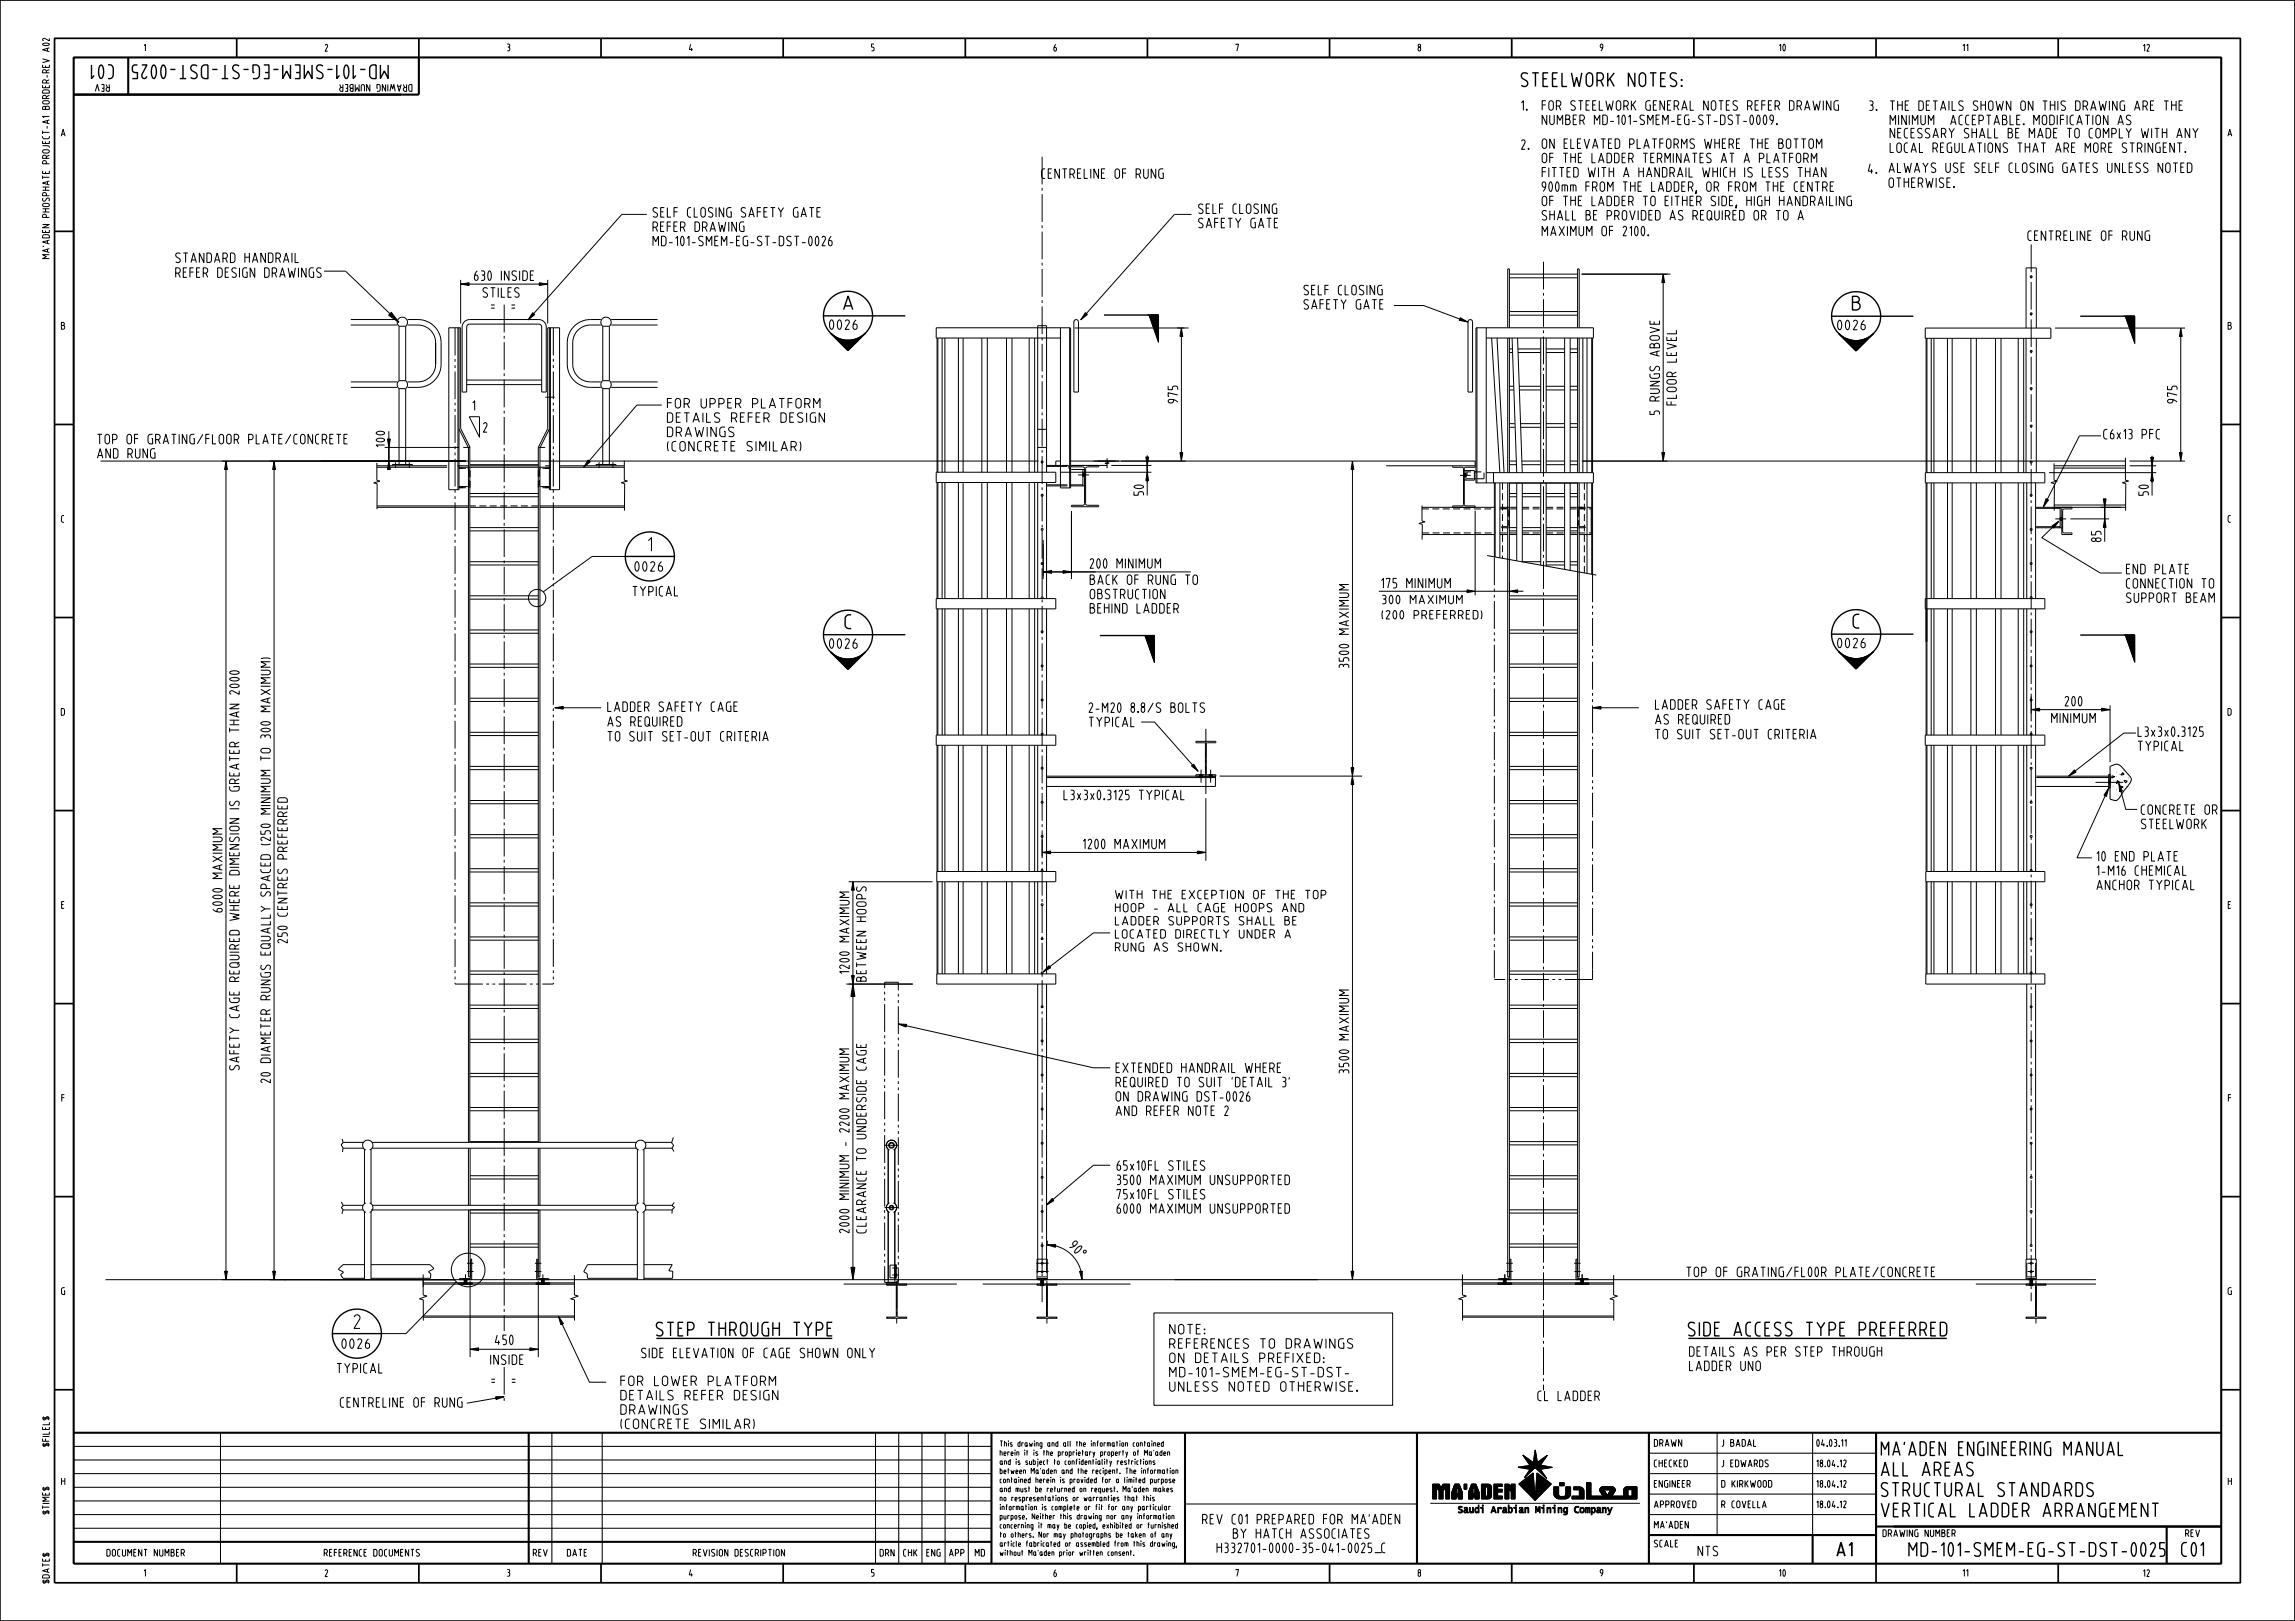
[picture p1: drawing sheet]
<svg xmlns="http://www.w3.org/2000/svg" width="841mm" height="594mm" viewBox="0 0 841 594" stroke-linecap="round" stroke-linejoin="round" font-family="sans-serif">
<defs><g id="words">
<g font-size="5">
<text x="41.5" y="23.8" transform="rotate(-180 41.5 23.8)">C01</text>
<text x="142.2" y="23.8" transform="rotate(-180 142.2 23.8)">MD-101-SMEM-EG-ST-DST-0025</text>
<text x="557.5" y="31.7">STEELWORK NOTES:</text>
<text x="309.1" y="113.5">A</text>
<text x="678.8" y="113.6">B</text>
<text x="237.6" y="202">1</text>
<text x="309.7" y="230.3">C</text>
<text x="679.1" y="230.1">C</text>
<text x="129.7" y="486.8">2</text>
<text x="240.5" y="489.5">STEP THROUGH TYPE</text>
<text x="618.7" y="489.5">SIDE ACCESS TYPE PREFERRED</text>
<text x="689.4" y="533.3">MA’ADEN ENGINEERING MANUAL</text>
<text x="689.4" y="540.8">ALL AREAS</text>
<text x="689.4" y="548.3">STRUCTURAL STANDARDS</text>
<text x="689.4" y="555.8">VERTICAL LADDER ARRANGEMENT</text>
<text x="673.2" y="570.3">A1</text>
<text x="699.5" y="570.3">MD-101-SMEM-EG-ST-DST-0025</text>
<text x="799.5" y="570.3">C01</text>
</g>
<g font-size="3.5">
<text x="557.6" y="40.4">1.</text>
<text x="565.1" y="40.4">FOR STEELWORK GENERAL NOTES REFER DRAWING</text>
<text x="685.1" y="40.5">3.</text>
<text x="692.6" y="40.5">THE DETAILS SHOWN ON THIS DRAWING ARE THE</text>
<text x="565.1" y="45.7">NUMBER MD-101-SMEM-EG-ST-DST-0009.</text>
<text x="692.6" y="45.7">MINIMUM ACCEPTABLE. MODIFICATION AS</text>
<text x="692.6" y="50.5">NECESSARY SHALL BE MADE TO COMPLY WITH ANY</text>
<text x="557.6" y="54.7">2.</text>
<text x="565.1" y="54.4">ON ELEVATED PLATFORMS WHERE THE BOTTOM</text>
<text x="565.1" y="59.6">OF THE LADDER TERMINATES AT A PLATFORM</text>
<text x="692.6" y="55.9">LOCAL REGULATIONS THAT ARE MORE STRINGENT.</text>
<text x="381.7" y="65.4">CENTRELINE OF RUNG</text>
<text x="565.1" y="64.9">FITTED WITH A HANDRAIL WHICH IS LESS THAN</text>
<text x="684.6" y="63.5">4.</text>
<text x="692.2" y="63.2">ALWAYS USE SELF CLOSING GATES UNLESS NOTED</text>
<text x="565.1" y="70.1">900mm FROM THE LADDER, OR FROM THE CENTRE</text>
<text x="692.2" y="68.7">OTHERWISE.</text>
<text x="565.1" y="75.4">OF THE LADDER TO EITHER SIDE, HIGH HANDRAILING</text>
<text x="239.3" y="79.6">SELF CLOSING SAFETY GATE</text>
<text x="439.2" y="78.2">SELF CLOSING</text>
<text x="439.2" y="83.5">SAFETY GATE</text>
<text x="565.1" y="80.6">SHALL BE PROVIDED AS REQUIRED OR TO A</text>
<text x="239.3" y="84.8">REFER DRAWING</text>
<text x="565.1" y="86.4">MAXIMUM OF 2100.</text>
<text x="743.1" y="88.1">CENTRELINE OF RUNG</text>
<text x="239.3" y="90.1">MD-101-SMEM-EG-ST-DST-0026</text>
<text x="64.4" y="96.2">STANDARD HANDRAIL</text>
<text x="64.4" y="101.6">REFER DESIGN DRAWINGS</text>
<text x="173.9" y="102.8">630 INSIDE</text>
<text x="177" y="108.9">STILES</text>
<text x="179.9" y="113.5">=</text>
<text x="185.7" y="113.5">=</text>
<text x="477.8" y="108">SELF CLOSING</text>
<text x="477.8" y="113.3">SAFETY GATE</text>
<text x="300.8" y="120.7">0026</text>
<text x="670.2" y="120.8">0026</text>
<text x="244.6" y="149.5">FOR UPPER PLATFORM</text>
<text x="431.6" y="147.7" transform="rotate(-90 431.6 147.7)">975</text>
<text x="614.3" y="148.4" transform="rotate(-90 614.3 148.4)">FLOOR LEVEL</text>
<text x="797.8" y="147.7" transform="rotate(-90 797.8 147.7)">975</text>
<text x="173.3" y="150.4">1</text>
<text x="244.6" y="154.8">DETAILS REFER DESIGN</text>
<text x="608.1" y="151.9" transform="rotate(-90 608.1 151.9)">5 RUNGS ABOVE</text>
<text x="177.1" y="158.4">2</text>
<text x="244.6" y="160">DRAWINGS</text>
<text x="770.9" y="160.8">C6x13 PFC</text>
<text x="35.7" y="162.7">TOP OF GRATING/FLOOR PLATE/CONCRETE</text>
<text x="35.7" y="167.9">AND RUNG</text>
<text x="244.6" y="165.3">(CONCRETE SIMILAR)</text>
<text x="419.1" y="181.5" transform="rotate(-90 419.1 181.5)">50</text>
<text x="787.3" y="181.5" transform="rotate(-90 787.3 181.5)">50</text>
<text x="769.9" y="198.4" transform="rotate(-90 769.9 198.4)">85</text>
<text x="229.3" y="209.3">0026</text>
<text x="399.5" y="208.2">200 MINIMUM</text>
<text x="399.5" y="214.2">BACK OF RUNG TO</text>
<text x="506.3" y="215.5">175 MINIMUM</text>
<text x="779.2" y="210.3">END PLATE</text>
<text x="779.2" y="215.5">CONNECTION TO</text>
<text x="231.9" y="218.4">TYPICAL</text>
<text x="399.5" y="219.4">OBSTRUCTION</text>
<text x="779.2" y="220.8">SUPPORT BEAM</text>
<text x="399.5" y="224.7">BEHIND LADDER</text>
<text x="300.8" y="237.6">0026</text>
<text x="670.2" y="237.4">0026</text>
<text x="494.2" y="244.7" transform="rotate(-90 494.2 244.7)">3500 MAXIMUM</text>
<text x="222.7" y="260.7">LADDER SAFETY CAGE</text>
<text x="399.1" y="261.1">2-M20 8.8/S BOLTS</text>
<text x="606.7" y="259.9">LADDER SAFETY CAGE</text>
<text x="756.7" y="258.7">200</text>
<text x="222.7" y="266.1">AS REQUIRED</text>
<text x="399.1" y="266.3">TYPICAL</text>
<text x="606.7" y="265.3">AS REQUIRED</text>
<text x="751.8" y="264.9">MINIMUM</text>
<text x="783.5" y="269.8">L3x3x0.3125</text>
<text x="222.7" y="271.6">TO SUIT SET-OUT CRITERIA</text>
<text x="606.7" y="270.8">TO SUIT SET-OUT CRITERIA</text>
<text x="783.5" y="275.1">TYPICAL</text>
<text x="389.9" y="293.1">L3x3x0.3125 TYPICAL</text>
<text x="784.7" y="298.4">CONCRETE OR</text>
<text x="784.7" y="303.7">STEELWORK</text>
<text x="396.9" y="311">1200 MAXIMUM</text>
<text x="768.4" y="315.5">10 END PLATE</text>
<text x="768.4" y="320.8">1-M16 CHEMICAL</text>
<text x="768.4" y="326">ANCHOR TYPICAL</text>
<text x="81.5" y="334.2" transform="rotate(-90 81.5 334.2)">6000 MAXIMUM</text>
<text x="105.3" y="345.6" transform="rotate(-90 105.3 345.6)">250 CENTRES PREFERRED</text>
<text x="311.2" y="356.7" transform="rotate(-90 311.2 356.7)">1200 MAXIMUM</text>
<text x="317.4" y="359.6" transform="rotate(-90 317.4 359.6)">BETWEEN HOOPS</text>
<text x="87.7" y="392.1" transform="rotate(-90 87.7 392.1)">SAFETY CAGE REQUIRED WHERE DIMENSION IS GREATER THAN 2000</text>
<text x="409" y="393">EXTENDED HANDRAIL WHERE</text>
<text x="494.2" y="393.3" transform="rotate(-90 494.2 393.3)">3500 MAXIMUM</text>
<text x="99.1" y="396.8" transform="rotate(-90 99.1 396.8)">20 DIAMETER RUNGS EQUALLY SPACED (250 MINIMUM TO 300 MAXIMUM)</text>
<text x="409" y="398.3">REQUIRED TO SUIT ’DETAIL 3’</text>
<text x="409" y="403.5">ON DRAWING DST-0026</text>
<text x="409" y="408.8">AND REFER NOTE 2</text>
<text x="409.3" y="428.9">65x10FL STILES</text>
<text x="409.3" y="434.1">3500 MAXIMUM UNSUPPORTED</text>
<text x="409.3" y="439.4">75x10FL STILES</text>
<text x="409.3" y="444.6">6000 MAXIMUM UNSUPPORTED</text>
<text x="311.2" y="451.8" transform="rotate(-90 311.2 451.8)">2000 MINIMUM - 2200 MAXIMUM</text>
<text x="317.4" y="451.8" transform="rotate(-90 317.4 451.8)">CLEARANCE TO UNDERSIDE CAGE</text>
<text x="391.7" y="456.9" transform="rotate(45 391.7 456.9)">90%%d</text>
<text x="618.1" y="467.8">TOP OF GRATING/FL00R PLATE/CONCRETE</text>
<text x="428.6" y="488.8">NOTE:</text>
<text x="122.4" y="494.1">0026</text>
<text x="181.5" y="492.7">450</text>
<text x="235.1" y="497.5">SIDE ELEVATION OF CAGE SHOWN ONLY</text>
<text x="428.6" y="494.1">REFERENCES TO DRAWINGS</text>
<text x="619.1" y="497">DETAILS AS PER STEP THROUGH</text>
<text x="123.5" y="503.1">TYPICAL</text>
<text x="179.8" y="500">INSIDE</text>
<text x="428.6" y="499.3">ON DETAILS PREFIXED:</text>
<text x="619.1" y="502.3">LADDER UNO</text>
<text x="180.1" y="507.1">=</text>
<text x="185.8" y="507.1">=</text>
<text x="227.5" y="507.8">FOR LOWER PLATFORM</text>
<text x="428.6" y="504.6">MD-101-SMEM-EG-ST-DST-</text>
<text x="428.6" y="509.8">UNLESS NOTED OTHERWISE.</text>
<text x="124.7" y="515.7">CENTRELINE OF RUNG</text>
<text x="227.5" y="513">DETAILS REFER DESIGN</text>
<text x="563.5" y="513.3">CL LADDER</text>
<text x="227.5" y="518.3">DRAWINGS</text>
<text x="227.5" y="523.5">(CONCRETE SIMILAR)</text>
<text x="440.7" y="558.4">REV C01 PREPARED FOR MA’ADEN</text>
<text x="451.9" y="563.7">BY HATCH ASSOCIATES</text>
<text x="446" y="568.9">H332701-0000-35-041-0025_C</text>
<text x="622.3" y="570.1">NTS</text>
</g>
<g font-size="3.1">
<text x="141" y="163.8" transform="rotate(-90 141 163.8)">100</text>
<text x="506.5" y="221.2">300 MAXIMUM</text>
<text x="506.4" y="226.8">(200 PREFERRED)</text>
<text x="408.7" y="329.3">WITH THE EXCEPTION OF THE TOP</text>
<text x="408.7" y="334.2">HOOP - ALL CAGE HOOPS AND</text>
<text x="408.7" y="339">LADDER SUPPORTS SHALL BE</text>
<text x="408.7" y="343.8">LOCATED DIRECTLY UNDER A</text>
<text x="408.7" y="348.6">RUNG AS SHOWN.</text>
</g>
<g font-size="3">
<text x="40.1" y="31" transform="rotate(-180 40.1 31)">REV</text>
<text x="151" y="31" transform="rotate(-180 151 31)">DRAWING NUMBER</text>
<text x="18.1" y="94.8" transform="rotate(-90 18.1 94.8)">MA’ADEN PHOSPHATE PROJECT-A1 BORDER-REV A02</text>
<text x="18.1" y="530" transform="rotate(-90 18.1 530)">$FILEL$</text>
<text x="606.2" y="530">DRAWN</text>
<text x="606.2" y="537.5">CHECKED</text>
<text x="606.2" y="545">ENGINEER</text>
<text x="18.1" y="554.8" transform="rotate(-90 18.1 554.8)">$TIME$</text>
<text x="606.2" y="552.5">APPROVED</text>
<text x="606.2" y="560">MA’ADEN</text>
<text x="690" y="563.1">DRAWING NUMBER</text>
<text x="800.9" y="563.1">REV</text>
<text x="606.2" y="566.9">SCALE</text>
<text x="39.2" y="570.3">DOCUMENT NUMBER</text>
<text x="118.8" y="570.3">REFERENCE DOCUMENTS</text>
<text x="195.4" y="570.3">REV</text>
<text x="207.9" y="570.3">DATE</text>
<text x="254" y="570.3">REVISION DESCRIPTION</text>
<text x="322.5" y="570.3">DRN</text>
<text x="331.1" y="570.3">CHK</text>
<text x="339.6" y="570.3">ENG</text>
<text x="347.9" y="570.3">APP</text>
<text x="357.4" y="570.3">MD</text>
<text x="18.1" y="580.2" transform="rotate(-90 18.1 580.2)">$DATE$</text>
</g>
<g font-size="2.5">
<text x="630.9" y="530">J BADAL</text>
<text x="665.7" y="530">04.03.11</text>
<text x="630.9" y="537.5">J EDWARDS</text>
<text x="665.7" y="537.5">18.04.12</text>
<text x="630.9" y="545">D KIRKWOOD</text>
<text x="665.7" y="545">18.04.12</text>
<text x="630.9" y="552.5">R COVELLA</text>
<text x="665.7" y="552.5">18.04.12</text>
</g>
<g font-size="2">
<text x="185.9" y="18.6">3</text>
<text x="252.6" y="18.7">4</text>
<text x="22.4" y="49.9">A</text>
<text x="816.4" y="49.9">A</text>
<text x="22.6" y="332.9">E</text>
<text x="816.5" y="332.9">E</text>
<text x="22.6" y="403.6">F</text>
<text x="816.6" y="403.6">F</text>
<text x="366.5" y="530">This drawing and all the information contained</text>
<text x="366.5" y="533.3">herein it is the proprietary property of Ma’aden</text>
<text x="366.5" y="536.7">and is subject to confidentiality restrictions</text>
<text x="22.6" y="544.1">H</text>
<text x="366.5" y="540">between Ma’aden and the recipent. The information</text>
<text x="366.5" y="543.3">contained herein is provided for a limited purpose</text>
<text x="816.5" y="544.1">H</text>
<text x="366.5" y="546.7">and must be returned on request. Ma’aden makes</text>
<text x="366.5" y="550">no respresentations or warranties that this</text>
<text x="366.5" y="553.3">information is complete or fit for any particular</text>
<text x="366.5" y="556.7">purpose. Neither this drawing nor any information</text>
<text x="534.1" y="554.4">Saudi Arabian Mining Company</text>
<text x="366.5" y="560">concerning it may be copied, exhibited or furnished</text>
<text x="366.5" y="563.3">to others. Nor may photographs be taken of any</text>
<text x="366.5" y="566.7">article fabricated or assembled from this drawing,</text>
<text x="366.5" y="570">without Ma’aden prior written consent.</text>
<text x="185.9" y="577.6">3</text>
<text x="252.6" y="577.7">4</text>
</g>
</g></defs>
<g fill="none" stroke="#000" stroke-width=".37">
<path d="M0 0h841v594h-841zM52.8 16.8l.5-.6v2.5M119.2 16.7a.5 .5 0 0 1 .7-.4 .5 .5 0 0 1 .1 .8l-.9 1.7h1M185.9 16.2l.8 .2v.7l-.3 .1M253.1 16.2l-.5 1.9h1.2M320.3 16.2h-.9v1l.5 .1 .4 .3-.1 .9-.8 .1M386.9 16.3l-.5 .6a1.09 1.09 0 0 0 .3 1.8l.4-.5a.63 .63 0 0 0-.1-.7 .63 .63 0 0 0-.7-.2M452.9 16.5v-.3h.9l-.5 2.5M519.9 16.3l-.1 .9a.73 .73 0 0 1 .8 .7 .73 .73 0 0 1-.7 .7l-.2-.5 .1-.6a.61 .61 0 0 0 .8-.6 .61 .61 0 0 0-.7-.6zM587.2 17.5a.65 .65 0 0 1-.9-.6 .65 .65 0 0 1 1-.5l-.1 1.3-.5 .9M652 16.8l.5-.6v2.5M653.6 16.3a1.47 1.47 0 0 1 0 2.3l-.3-1.2z"/>
<path d="M719.3 16.8l.5-.6v2.5M720.6 16.8l.5-.6v2.5M785.4 16.8l.5-.5v2.5M786.7 16.7a.5 .5 0 0 1 .7-.4 .5 .5 0 0 1 .2 .8l-.9 1.7h1M22.4 49.9l.7-2.5 .8 2.5M381.9 57.4v10.2M816.4 49.9l.7-2.5 .7 2.5M237 78.6h-9.1l-34.4 38.6M381.9 68.9v1M381.9 71.1v10.2M436.6 78.6h-6.2l-34.4 38.6M118.7 99.4h7.9l19.6 18.7"/>
<path d="M381.9 82.6v1M381.9 84.9v10.1M381.9 96.3v1M381.9 98.6v10.1M565.6 95.9v10.2M744.3 89.6v10.1M22.5 119.2l.9-.1 .2-.5-.3-.4-.8-.1v2.5h.6a.7 .7 0 0 0 .6-.7 .7 .7 0 0 0-.6-.7M128.5 117.1h17M128.5 119.1h17M146.2 119.6a1.9 1.9 0 0 1-.1-2.8 1.9 1.9 0 0 1 2.7 0 1.9 1.9 0 0 1-.1 2.8M146.2 119.6h2.5M146.2 119.6v19.9"/>
<path d="M148.7 119.6v19.9M149.4 119.1h3.7a6.5 6.5 0 0 1 6.5 6.5v7.8a6.5 6.5 0 0 1-6.5 6.5h-3.7M149.4 117.1h3.7a8.5 8.5 0 0 1 8.5 8.5v7.8a8.5 8.5 0 0 1-8.5 8.6h-3.7M168.8 102.6v16M168.8 104.1h31.9M170.2 117.9l.8-.6 1.1-.2h25.3a2.78 2.78 0 0 1 2.8 2.7v23.9h-1.7v-23.9a1.04 1.04 0 0 0-1.1-1h-25.3a1.04 1.04 0 0 0-1.1 1v23.9h-1.7v-23.9l.3-1zM184.8 111.7v10.1M200.7 102.6v16M220.2 119.1h-3.8a6.5 6.5 0 0 0-6.5 6.5v7.8a6.5 6.5 0 0 0 6.5 6.5h3.8M220.2 117.1h-3.8a8.5 8.5 0 0 0-8.5 8.5v7.8a8.5 8.5 0 0 0 8.5 8.6h3.8M220.9 119.6a1.89 1.89 0 0 1-.2-2.8 1.89 1.89 0 0 1 2.8 0 1.89 1.89 0 0 1-.2 2.8M220.9 119.6v19.9"/>
<path d="M220.9 119.6h2.4M223.3 119.6v19.9M224 117.1h17M224 119.1h17M381.9 110v1M381.9 112.3v10.1M393.5 118v25.7h1.7v-25.8a.85 .85 0 0 0-.9-.8 .85 .85 0 0 0-.8 1M510.8 112h10.9l16.1 6M537.9 118v25.7h1.7v-25.8a.83 .83 0 0 0-.9-.8 .83 .83 0 0 0-.8 1M552.5 120v-21.5h.6v21.6M553.1 100.5h25M553.1 114.2h25"/>
<path d="M553.1 101.8h25M553.1 115.5h25M565.6 107.3v1.1M565.6 109.6v10.2M578.1 120v-21.5h.6v21.6M579.5 100.5h32.6M609.5 100.5v68.5M744.3 101v1M744.3 103.3v10.2M744.3 114.7v1M744.3 117v10.2M816.5 119.2l.9-.1 .1-.5-.2-.4-.8-.1v2.5h.6a.7 .7 0 0 0 .6-.7 .7 .7 0 0 0-.6-.7"/>
<path d="M128.5 139.9h17M146.2 139.5a1.9 1.9 0 0 0 0 2.9M146.2 139.5h2.5M148.7 139.5a1.9 1.9 0 0 1 0 2.9M166.8 120.1v10.2M166.8 131.5v1.1M166.8 133.8v1M166.8 136.1v10.2M167.8 120.1v59.3M168.2 120.1v59.3h-3.7v-59.3h4.3v36.9l3.5 7h-2.5M171 139.3h27.5M184.8 123.1v1"/>
<path d="M184.8 125.4v10.1M184.8 136.8v1M184.8 139.1v10.1M201.3 120.1v59.3h3.8v-59.3h-4.4v36.9l-3.4 7M201.7 120.1v59.3M202.8 120.1v10.2M202.8 131.5v1.1M202.8 133.8v1M202.8 136.1v10.2M220.9 139.5a1.86 1.86 0 0 0 0 2.9M220.9 139.5h2.4M223.3 139.5a1.9 1.9 0 0 1 0 2.9"/>
<path d="M224 139.9h17M343.4 123.9v49.1M343.7 123.9v49.1M345.2 123.9v49.1M346.3 123.9v49.1M351.2 123.9v49.1M352.9 123.9v49.1M359.8 123.9v49.1M361.8 123.9v49.1M368.8 123.9v49.1M370.8 123.9v49.1M377.1 123.9v49.1"/>
<path d="M379.1 123.9v49.1M381.9 123.7v1M381.9 126v10.2M381.9 137.4v1.1M381.9 139.7v10.2M388.6 120.1v58.7h3.7v-58.6M392 120.2v58.6M392.3 120.1h-49.2v3.8h45.5M393.8 120.2h41.7M432.9 120.2v48.8M540.9 120.1h43v3.8h-39.3M540.9 120.2v56.8h43v-3.8h-39.3"/>
<path d="M541.2 120.2v56.8M544.6 120.1v56.9M546.6 123.9l3 49.3M548.6 123.9l2.6 49.3M552.5 123.9v49.2M553.1 123.9v49.3M553.1 127.9h1M553.1 129.2h1.2M554.1 123.9l1.7 49.3M556.1 123.9l1.7 49.3M556.2 127.9h8.4M556.3 129.2h8.3"/>
<path d="M564.6 123.9v49.3M565.6 121.1v1M565.6 123.3v10.2M565.6 134.8v1M565.6 137.1v10.1M566.6 123.9v49.3M566.6 127.9h6.8M566.6 129.2h6.7M573.4 123.9v49.3M575.4 123.9v49.3M575.4 127.9h2.7M575.4 129.2h2.7"/>
<path d="M578.1 123.9v49.1M578.7 123.9v49.3M580 123.9v49.3M581.6 123.9v49.2M583.3 123.9v49.3M583.6 123.9v49.3M705.5 120.2h46v3.8h-46zM705.8 124v49.2M706.1 124v49.2M707.7 124v49.2M708.7 124v49.2M713.6 124l.1 49.2"/>
<path d="M715.4 124v49.2M722.2 124v49.2M724.2 124v49.2M731.3 124v49.2M733.3 124v49.2M739.6 124v49.2M741.6 124v49.2M742.4 120.2l.1-22h3.7v22M742.4 124v49.2M744.3 128.4v1.1M744.3 130.7v10.2M746.2 124v49.2"/>
<path d="M753.1 120.2h47.6M799.1 120.2v48.8M128.5 142h17M142.5 158v12.2M146.2 142.4h2.5M146.2 142.4v27.8M148.7 142.4v27.8M166.8 147.5v1.1M166.8 149.8v1M166.8 152.1v10.2M168.2 157.2l3.4 6.8M171 140.9h27.5"/>
<path d="M172 152.7h3.7v7.5zM184.8 150.5v1M184.8 152.8v10.2M199.8 145.5h3.4M201.3 157.2l-3.4 6.8M202.8 147.5v1.1M202.8 149.8v1M202.8 152.1v10.2M220.9 142.4v27.8M220.9 142.4h2.4M223.3 142.4v27.8M224 142h17"/>
<path d="M242.5 148.4h-9.1l-19.5 22.8M380.3 157.3h3.2M381.9 151.2v1M381.9 153.4v10.2M553.1 141.5h1.5M553.1 142.9h1.6M553.1 155.2h2M553.1 156.6h2M556.6 141.5h8M556.7 142.9h7.9M557.2 155.2h7.3M557.3 156.6h7.2"/>
<path d="M565.6 148.5v1M565.6 150.8v10.1M566.6 141.5h6.8M566.6 142.9h6.8M566.6 155.2h6.8M566.6 156.6h6.8M575.4 141.5h2.7M575.4 142.9h2.7M575.4 155.2h2.7M575.4 156.6h2.7M744.3 142.2v1M744.3 144.4v10.2"/>
<path d="M744.3 155.9v1M744.3 158.2v10.1M769.9 159.7h-7.9l-13.2 26M36.9 169h134.8M82.8 169v299.9M100.4 169v299.9M138.1 170.7h25.8M138.1 171.2h25.8M138.1 169.6v6.4l1.1 .3-2.2 .6 1.2 .4v9.3M140.9 164h27.3M143.8 170.7v-.5h7.3v.5M144.9 169.4v2.1"/>
<path d="M150 169.4v2.1M166.8 163.5v1.1M166.8 165.8v1M166.8 168.1v10.2M166.8 179.5v1.1M167.6 170.7h4.1M168.2 171.2h33.1M168.2 171.6h2.5M168.2 178.7h2.5M171.4 171.6h.1M171.4 171.6l.5 .4v2.6M171.7 164v254.6"/>
<path d="M171.9 175.9v2l-.3 .4h-3.4M171.9 172.1h.1M171.9 177.8h.1M172.2 164v254.6M172.3 170.3h25M172.3 169h25M172.3 170.7h25M172.3 176.2v2.5h-.3M172.3 172.4v2.5M184.8 164.2v1M184.8 166.5v10.2M184.8 177.9v1.1"/>
<path d="M197.3 178.7h.2M197.3 164h2.5M197.3 164v254.6M197.7 175.9v2l.3 .4h3.3M197.7 172.1h.1M197.7 177.8h.1M197.7 171.9v2.7M197.7 171.8v.1M197.9 169h182.6M197.9 164v254.6M198.2 171.6h.1M198.2 171.6l-.5 .2"/>
<path d="M198.8 171.6h2.5M198.8 178.7h2.5M199.8 170.7h1.5M202.8 163.5v1.1M202.8 165.8v1M202.8 168.1v10.2M202.8 179.5v1.1M205.1 170.7h23.7M205.2 171.2h23.6M218.4 170.7v-.5h7.3v.5M219.5 169.4v2.1M224.6 169.4v2.1"/>
<path d="M228.8 168.8v7.2l1.1 .3-2.3 .6 1.3 .3-.1 9.9M343.1 173h43.8v3.8h-43.8zM343.4 176.8v42.6M343.7 176.8v42.6M345.2 176.8v42.6M346.3 176.8v42.6M351.2 176.8v42.6M352.9 176.8v42.6M359.8 176.8v42.6M361.8 176.8v42.6M368.8 176.8v42.6M370.8 176.8v42.6"/>
<path d="M377.1 176.8v42.6M379.1 176.8v42.6M380.3 173v-53.6h3.2v53.6M380.3 164h3.2M380.3 176.8v42.6M381.9 164.9v1M381.9 167.2v10.1M381.9 178.6v1M383.5 170.6h8.1l.1 .9 .6 .5M383.5 176.8v42.6M383.5 178h7.6M383.5 170.9h7.6"/>
<path d="M383.5 177.7h7.6M388.4 169h-1.5v1.6M388.4 173h33.5M392.3 172h5.1M392.3 169h148.3v2.2h-3.5l-.5 .5v13.2l.6 .5h3.4v.5M392.3 178h5.1M392.3 177.7h4.5M395.1 174h3.9M396.8 172v6M402.6 170.6v.5h-4.1l-.7 .5v13l.5 .6h4.3v.5h-10v-.5h4.3l.5-.6v-13l-.6-.5h-4.2v-.5h13.1M405.7 169.4l.8 .3h-1.6l.8 .3M405.7 167.9v3.6"/>
<path d="M407.2 170.6h14.7M420.4 166.8v14.8M495.6 169v299.9M507.9 170.7h32.7M532.3 170.7v.5h3.5l.5 .5v13.2l-.6 .5h-3.4v.5M535 174.2h3.9M536.6 172.4h3.7v3.5h-3.7M537.2 172.4v3.5M537.6 175.3l2.4 .1M539 172.9h-1.4v1.1M540.3 172.9h2.5M540.3 175.4h.6"/>
<path d="M543.8 173.2v2.2h-2.5M547.3 173.2v3.8M547.6 177v27M547.9 177v27.1M549.6 177v27.4M550.6 177v2.5M552.5 177v290.9h.6v-290.9M553.1 170.3h2.6M553.1 169h2.6M555.8 177v28.5M557.7 169h6.9M557.7 170.3h6.9"/>
<path d="M557.8 177v28.9M564.6 177v30.1M565.6 162.2v1M565.6 164.5v10.1M565.6 175.9v1M565.6 178.2v10.2M566.6 170.3h6.7M566.6 169h6.7M566.6 177v30.5M573.4 177v31.7M575.4 170.3h2.7M575.4 169h2.7"/>
<path d="M575.4 177v32M578.1 177v290.9h.6v-290.9M579.7 169h199.1M580.6 177v2.5M581.6 177v33.1M583.3 177v33.4M583.6 177v43.7M705.8 177v92.4M706.1 177v92.4M707.7 177v42.4M708.7 177v42.4M713.7 177v42.4"/>
<path d="M715.4 177v42.4M722.2 177v42.4M724.2 177v42.4M731.3 177v42.4M733.3 177v42.4M739.6 176.9v42.5M741.6 176.9v42.5M742.7 176.9v42.5M744.3 169.6v1M744.3 171.9v10.1M745.9 176.9v42.5M749.3 176.9l-43.8 .1v-3.8h43.8v3.8"/>
<path d="M750.9 173.2h39.3M752.7 170.7h26.2M752.7 171.5h26.2M752.7 169.8v6.2l1.1 .3-2.2 .6 1.2 .3v9.9M778.9 167.7v8.3l1.1 .3-2.3 .6 1.3 .3-.1 9.9M780.3 169h20.4M780.4 170.7h9.8M788.6 167v14.6M23.4 188.9l-.6 .1-.3 .6 .1 1.5 .8 .3M138.1 185.4h33.6M138.1 185.9h33.6M166.8 181.8v1.1"/>
<path d="M166.8 184.1v10.2M166.8 195.6v1M166.8 197.8v1.1M172.3 185.4h2.1M172.3 185.9h25M172.3 193.3h25M172.3 194.5h25M172.3 180.8h25M172.3 182h25M175.7 185.4h2.5M179.5 185.4h2.5M183.3 185.4h2.5"/>
<path d="M184.8 180.2v10.2M184.8 191.7v1M184.8 194v10.1M187.1 185.4h2.5M190.9 185.4h2.5M194.7 185.4h2.6M197.9 185.4h30.9M197.9 185.9h30.9M202.8 181.8v1.1M202.8 184.1v10.2M202.8 195.6v1M202.8 197.8v1.1"/>
<path d="M381.9 180.9v10.1M381.9 192.3v1M381.9 194.6v10.1M382.3 197.9v14.3M392.6 187.2v25M521.1 185.9h26.5M521.1 186.5h2.5M521.1 185.3v5.6l1.1 .3-2.3 .6 1.3 .4-.1 5.5M521.2 195.9h26.4M521.2 195.3h2.5M524.9 186.5h2.5M525 195.3h2.5"/>
<path d="M528.7 186.5h2.5M528.8 195.3h2.5M532.5 186.5h2.6M532.6 195.3h2.6M536.3 186.5h2.6M536.4 195.3h2.6M540.1 186.5h2.6M540.2 195.3h2.6M540.6 187.1v31.1M543.9 186.5h2.6M544 195.3h2.6M547.8 186.5h.1"/>
<path d="M547.9 195.3h.1M549.6 195.9h2.9M549.6 185.9h.7v.4h2.1l.3 .5M549.6 195.3h2.6M549.6 186.5h2.6M550.6 185.9h2.5M550.6 180.8v2.5M550.6 184.6v2.5M550.6 188.4v2.5M550.6 192.2v2.5M550.6 196v2.5M550.6 199.8v2.6"/>
<path d="M552.7 186.6v.1M552.7 192.6v.1M552.7 192.5l-.4 .5h-2v.4h2.5M552.7 186.8h.1M552.7 186.8v2.5M552.7 190.6v1.9M552.7 192.5h.1M553.1 195.9h2.7M553.1 195.3h2.6M553.1 193.3h2.7M553.1 194.5h2.7M553.1 180.8h2.7"/>
<path d="M553.1 182h2.7M553.4 185.9h2.4M553.4 186.5h2.4M557.8 195.9h6.7M557.8 185.9h2.6M557.8 195.3h2.6M557.8 186.5h2.6M557.8 193.3h6.8M557.8 194.5h6.8M557.8 180.8h6.8M557.8 182h6.8M561.6 185.9h2.6"/>
<path d="M561.6 195.3h2.6M561.6 186.5h2.6M565.6 189.6v1M565.6 191.9v10.2M566.6 195.9h6.7M566.6 185.9h2.5M566.6 195.3h2.5M566.6 186.5h2.5M566.6 193.3h6.8M566.6 194.5h6.8M566.6 180.8h6.8M566.6 182h6.8"/>
<path d="M570.4 185.9h2.5M570.4 195.3h2.5M570.4 186.5h2.5M575.4 195.9h2.7M575.4 185.9h2.4M575.4 195.3h2.4M575.4 186.5h2.4M575.4 193.3h2.7M575.4 194.5h2.7M575.4 180.8h2.7M575.4 182h2.7M578.1 185.9h2.5"/>
<path d="M578.4 195.3h2.5M578.4 186.5h2.5M578.5 186.8h.1M578.5 192.5h.1M578.5 190.6l.1 2.3 2.3 .1v.4h-2.5M580.6 180.8v2.5M580.6 184.6v2.5M580.6 188.4v2.5M580.6 192.2v2.5M580.6 196v2.5M580.6 199.8v2.6M580.9 185.9v.4l-2.3 .1-.1 2.9"/>
<path d="M581.6 185.9h1.5v10h-4.4M582.2 195.3h.9M582.2 186.5h.9M744.3 183.3v1M744.3 185.6v10.2M744.3 197v1M744.3 199.3v10.2M752.8 185.1h26.1M753.2 190.1h3.9M754.5 191l-6.3 6 21.4 13h7.9M754.9 193h-8.7v.4h9.3M754.9 185.9v7.5"/>
<path d="M755.5 185.9v10h3.8v-.6h-2.9l-.5-.5v-7.9l.5-.4h2.9v-.6M758.7 190.1h14.1M771.3 183.9v14.6M778.9 185.9h-32.7v.4h8.7M817.4 188.9l-.6 .1-.3 .6 .1 1.5 .8 .3M166.8 200.1v10.2M166.8 211.6v1M166.8 213.8v1.1M166.8 216.1v10.2M172.3 218.3h25M172.3 219.6h25M172.3 205.8h25"/>
<path d="M172.3 207h25M184.8 205.4v1M184.8 207.7v10.1M184.8 219.1v1M202.8 200.1v10.2M202.8 211.6v1M202.8 213.8v1.1M202.8 216.1v10.2M229.1 203.9h-12.1l-17.9 13M343.1 219.4h43.8v3.7h-43.8zM381.9 206v1M381.9 208.3v10.2"/>
<path d="M381.9 219.7v1M382.3 209.6h54M505.3 216.7h32.3M540.6 216.7h12.6M545 203.6l40 7.1M547.6 204.3v10.1M547.6 215.7v1M547.6 218v1M550.6 203.6v1M553.1 218.3h25M553.1 219.6h25M556.2 216.7h2.1"/>
<path d="M557.6 205.8h7M565.6 203.3v1.1M565.6 205.6v10.2M565.6 217.1v1M565.6 219.4v10.1M566.6 205.8h6.8M566.6 207h6.8M575.4 205.8h2.7M575.4 207h2.7M580.6 203.6v2.6M580.6 207.4v2.6M705.5 219.4h43.8v3.7h-43.8z"/>
<path d="M744.3 210.7v1.1M744.3 213v10.2M166.8 227.6v1M166.8 229.8v1.1M166.8 232.1v10.2M172.3 230.8h25M172.3 232.1h25M184.8 221.4v10.1M184.8 232.8v1M184.8 235.1v10.2M202.8 227.6v1M202.8 229.8v1.1"/>
<path d="M202.8 232.1v10.2M343.4 223.1v46.3M343.7 223.1v46.3M345.3 223.1v46.3M346.3 223.1v46.3M351.2 223.1v46.3M352.9 223.1v46.3M359.8 223.1v46.3M361.8 223.1v46.3M368.8 223.1v46.3M370.8 223.1v46.3M377.1 223.1v46.3"/>
<path d="M379.1 223.1v46.3M380.3 223.1v46.3M381.9 222v10.2M381.9 233.4v1.1M381.9 235.7v10.2M383.5 223.1v46.3M547.6 220.3v10.1M547.6 231.7v1M547.6 234v1M547.6 236.3v10.1M553.1 230.8h25M553.1 232.1h25"/>
<path d="M565.6 230.8v1M565.6 233.1v10.1M583.6 221.9v1.1M583.6 224.2v1M583.6 226.5v10.2M583.6 237.9v1.1M707.7 223.1v46.3M708.7 223.1v46.3M713.6 223.1v46.3M715.4 223.1v46.3M722.2 223.1v46.3M724.2 223.1v46.3"/>
<path d="M731.3 223.1v46.3M733.3 223.1v46.3M739.6 223.1v46.3M741.6 223.1v46.3M742.7 223.1v46.3M744.3 224.5v1M744.3 226.7v10.2M744.3 238.2v1M745.9 223.1v46.3M22.5 259.6l.7 .1 .4 .4v1.5l-.4 .5h-.7zM166.8 243.6v1M166.8 245.8v1.1"/>
<path d="M166.8 248.1v10.2M166.8 259.6v1M172.3 255.8h25M172.3 257h25M172.3 243.3h25M172.3 244.5h25M184.8 246.5v1M184.8 248.8v10.2M202.8 243.6v1M202.8 245.8v1.1M202.8 248.1v10.2M202.8 259.6v1"/>
<path d="M203.3 259.4h17M381.9 247.2v1M381.9 249.4v10.2M547.6 247.7v1M547.6 250v1M547.6 252.3v10.1M553.1 255.8h25M553.1 257h25M553.1 243.3h25M553.1 244.5h25M565.6 244.5v1M565.6 246.8v10.1"/>
<path d="M565.6 258.2v1M583.6 259.4h17M583.6 240.2v1M583.6 242.5v10.2M583.6 253.9v1.1M583.6 256.2v1M583.6 258.5v10.2M744.3 240.5v10.1M744.3 251.9v1M744.3 254.2v10.1M773.2 258.5v20.8M816.4 259.6l.8 .1 .4 .4v1.5l-.4 .5h-.8z"/>
<path d="M166.8 261.8v1.1M166.8 264.1v10.2M166.8 275.6v1M166.8 277.8v1.1M172.3 268.3h25M172.3 269.5h25M184.8 260.2v1.1M184.8 262.5v10.2M184.8 274v1M184.8 276.2v10.2M202.8 261.8v1.1M202.8 264.1v10.2"/>
<path d="M202.8 275.6v1M202.8 277.8v1.1M343.1 269.4h43.8v3.7h-43.8zM343.4 273.1v46.2M343.7 273.1v46.2M345.3 273.1v46.2M346.3 273.1v46.2M351.2 273.1v46.2M352.9 273.1v46.2M359.8 273.1v46.2M361.8 273.1v46.2M368.8 273.1v46.2"/>
<path d="M370.8 273.1v46.2M377.1 273.1v46.2M379.1 273.1v46.2M380.3 273.1v46.2M381.9 260.9v1M381.9 263.2v10.1M381.9 274.6v1M381.9 276.9v10.1M383.5 273.1v46.2M418.2 264.6h4.9l16 18M441.9 267.1v10.1M441.9 278.5v1"/>
<path d="M547.6 263.7v1M547.6 266v1M547.6 268.3v10.1M547.6 279.7v1M553.1 268.3h25M553.1 269.5h25M565.6 260.5v10.2M565.6 271.9v1M565.6 274.2v10.2M583.6 269.9v1.1M583.6 272.2v1M583.6 274.5v10.2"/>
<path d="M705.5 269.4h43.8v3.7h-43.8zM705.8 273.1v46.2M706.1 273.1v46.2M707.7 273.1v46.2M708.7 273.1v46.2M713.6 273.1v46.2M715.4 273.1v46.2M722.2 273.1v46.2M724.2 273.1v46.2M731.3 273.1v46.2M733.3 273.1v46.2M739.6 273.1v46.2"/>
<path d="M741.6 273.1v46.2M742.7 273.1v46.2M744.3 265.6v1M744.3 267.9v10.1M744.3 279.3v1M745.9 273.1v46.2M746.2 260h27M782.7 268.6h-4.4l-20.3 15.8M166.8 280.1v10.2M166.8 291.6v1M166.8 293.8v1.1M166.8 296.1v10.2"/>
<path d="M172.3 293.3h25M172.3 294.5h25M172.3 280.8h25M172.3 282h25M184.8 287.7v1M184.8 290v10.1M202.8 280.1v10.2M202.8 291.6v1M202.8 293.8v1.1M202.8 296.1v10.2M381.9 288.3v1M381.9 290.6v10.2"/>
<path d="M383.5 284.4h62v-.5h-3.1l-.4-.4v-10.9l.4-.4h3.1v-.6h-7.3v.6h3.2l.3 .3v11.1l-.3 .3h-3.2v.5M383.5 284.9h61.9M440.1 282v4.8M441.9 280.8v10.2M441.9 292.5v22.9M443.6 282v4.8M445.4 284.4v3.8h-61.9M446.9 284.4h52.2M547.6 282v1M547.6 284.3v10.1M547.6 295.7v1M547.6 298v1"/>
<path d="M553.1 293.3h25M553.1 294.5h25M553.1 280.8h25M553.1 282h25M565.6 285.6v1.1M565.6 287.9v10.2M565.6 299.4v1M583.6 285.9v1.1M583.6 288.2v1.1M583.6 290.5v9M744.3 281.6v10.2M744.3 293v1.1"/>
<path d="M744.3 295.3v10.2M746.2 284.4h26.5M746.2 288.2h26.5M746.2 284.9h26.5M767.9 286.7h10.2M772.7 283.8h.5v5h-.5zM772.7 288.8l-11.6 25.5h5.5M773.2 284.4v3.8M773.6 285.3l-.1 .1M773.9 284.3l1.1 .3-1.2 .5zM774.3 288.3v.1M774.4 285.9h.1"/>
<path d="M775.6 284.6h.1M775.7 289.3l-.1 .1M775.7 283l-.1 .1M775.9 286.1l.7 .4-1.1 .6zM776.5 287.1l2.5 9.5h4.2M776.6 283.8h.1M776.9 285.5v.1M777 288l1 .4-1.1 .5zM777.2 287.3h.1M777.9 283.1l.5 .7-1.2 .2zM778.1 282.4h-.1M778.3 288.9h.1"/>
<path d="M778.3 285.9l1.2 .3-.6 .7zM779.2 288.2h.1M779.8 285.4h.1M779.9 284.8h.1M166.8 307.6v1M166.8 309.9v1M166.8 312.1v10.2M172.3 318.3h25M172.3 319.5h25M172.3 305.8h25M172.3 307h25M184.8 301.4v1"/>
<path d="M184.8 303.7v10.1M184.8 315.1v1M184.8 317.4v10.2M202.8 307.6v1M202.8 309.9v1M202.8 312.1v10.2M343.3 319.3h43.6v3.8h-43.6zM381.9 312.4h60M381.9 302v1M381.9 304.3v10.2M381.9 315.7v1.1M381.9 318v10.2"/>
<path d="M547.6 300.3v10.1M547.6 311.7v1M547.6 314v1M547.6 316.3v10.1M553.1 318.3h25M553.1 319.5h25M553.1 305.8h25M553.1 307h25M565.6 301.6v10.2M565.6 313.1v1M565.6 315.4v10.1M583.6 300.8v10.1"/>
<path d="M583.6 312.2v1M583.6 314.5v1M583.6 316.8v10.1M705.7 319.3h43.6v3.8h-43.6zM744.3 306.8v1M744.3 309v10.2M23.5 330.4h-.9v2.5h.9M166.8 323.6v1M166.8 325.9v1M166.8 328.1v10.2M166.8 339.6v1M172.3 330.8h25"/>
<path d="M172.3 332h25M184.8 328.8v1M184.8 331.1v10.2M202.8 323.6v1M202.8 325.9v1M202.8 328.1v10.2M202.8 339.6v1M311 323.1h30.7M312.5 323.1v145.8M343.4 323.1v33.8M343.7 323.1v33.8M345.3 323.1v33.8"/>
<path d="M346.3 323.1v33.8M351.2 323.1v33.8M352.9 323.1v33.8M359.8 323.1v33.8M361.8 323.1v33.8M368.8 323.1v33.8M370.8 323.1v33.8M377.1 323.1v33.8M379.1 323.1v33.8M380.3 323.1v33.8M381.9 329.5v1M381.9 331.7v10.2"/>
<path d="M383.5 323.1v33.8M547.6 327.7v1M547.6 330v1M547.6 332.3v10.1M553.1 330.8h25M553.1 332h25M565.6 326.8v1M565.6 329.1v10.1M583.6 328.2v1M583.6 330.5v1M583.6 332.8v10.1M705.8 323.1v33.8"/>
<path d="M706.1 323.1v33.8M707.7 323.1v33.8M708.7 323.1v33.8M713.6 323.1v33.8M715.4 323.1v33.8M722.2 323.1v33.8M724.2 323.1v33.8M731.3 323.1v33.8M733.3 323.1v33.8M739.6 323.1v33.8M741.6 323.1v33.8M742.7 323.1v33.8"/>
<path d="M744.3 320.5v1M744.3 322.8v10.1M744.3 334.2v1M744.3 336.5v10.1M745.9 323.1v33.8M817.5 330.4h-1v2.5h1M166.8 341.9v1M166.8 344.1v10.2M166.8 355.6v1M166.8 357.9v1M172.3 355.8h25M172.3 357h25"/>
<path d="M172.3 343.3h25M172.3 344.5h25M184.8 342.5v1.1M184.8 344.8v10.2M184.8 356.3v1M184.8 358.5v10.2M202.8 341.9v1M202.8 344.1v10.2M202.8 355.6v1M202.8 357.9v1M343.3 356.9h43.6v3.7h-43.6zM381.9 343.2v1"/>
<path d="M381.9 345.5v10.1M381.9 356.9v1M381.9 359.2v10.1M406.8 341.9h-6.1l-18.5 14.3M547.6 358.9h4M547.6 343.7v1M547.6 346v1M547.6 348.3v10.1M552.9 358.9h1M553.1 355.8h25M553.1 357h25M553.1 343.3h25"/>
<path d="M553.1 344.5h25M555.1 358.9h1.1M557.4 358.9h10.2M565.6 340.5v1M565.6 342.8v10.2M565.6 354.2v1M565.6 356.5v10.2M568.9 358.9h1M571.1 358.9h1.1M583.6 344.2v1M583.6 346.5v1M583.6 348.8v10.1h-10.2"/>
<path d="M705.7 356.9h43.6v3.7h-43.6zM744.3 347.9v1M744.3 350.2v10.1M166.8 360.1v.5h10.1M172.3 368.3h25M172.3 369.5h25M178.2 360.6h1M180.5 360.6h1M182.8 360.6h10.1M184.8 370v1M184.8 372.3v10.1M194.2 360.6h1"/>
<path d="M196.5 360.6h1M202.8 360.1v.5h-4M310.1 360.6h24.5M324.2 362.1v-2.2h5v3M324.2 363.4v1M324.2 365.7v1M324.2 368v10.1M324.2 379.4v1M329.1 375.2l71.6 16.1h6.1M329.2 364.2v1M329.2 366.5v1M329.2 368.8v10.1"/>
<path d="M380.3 360.6v105.9M381.9 370.6v1M381.9 372.9v10.2M383.5 360.6v105.9M553.1 368.3h25M553.1 369.5h25M565.6 367.9v1.1M565.6 370.2v10.2M742.7 360.6v101M744.3 361.6v1M744.3 363.9v10.2M744.3 375.3v1"/>
<path d="M744.3 377.6v10.2M745.9 360.6v101M172.3 393.3h25M172.3 394.5h25M172.3 380.8h25M172.3 382h25M184.8 383.7v1M184.8 386v10.1M184.8 397.4v1M184.8 399.7v10.2M324.2 381.7v1M324.2 384v10.1"/>
<path d="M324.2 395.4v1M324.2 397.7v1M324.2 400v10.1M329.2 380.2v1M329.2 382.5v1M329.2 384.8v10.1M329.2 396.2v1M329.2 398.5v1M381.9 384.3v1M381.9 386.6v10.2M381.9 398v1.3M553.1 393.3h25"/>
<path d="M553.1 394.5h25M553.1 380.8h25M553.1 382h25M565.6 381.7v1M565.6 383.9v10.2M565.6 395.4v1M565.6 397.7v10.1M744.3 389v1.1M744.3 391.3v10.2M23.6 401.1h-1v2.5M125.4 417.3l.3 1.3-.7 .9a2.42 2.42 0 0 1 .5 2.7M125.7 418.6h7.5"/>
<path d="M136.3 418.6h96.9M172.3 418.3h25M172.3 405.8h25M172.3 407h25M184.8 411.1v1M184.8 413.4v10.2M236.3 418.6h9.9M246.7 416.8l-.5 1.8 .6 1.2-.4 .6a1.37 1.37 0 0 0 .5 1.6M324.2 419.7h5M324.2 411.4v1M324.2 413.7v1M324.2 416v10.1"/>
<path d="M329.2 400.8v10.1M329.2 412.2v1M329.2 414.5v1M329.2 416.8v10.1M381.9 400.3v10.2M381.9 411.8v1M381.9 414v10.2M553.1 418.3h25M553.1 405.8h25M553.1 407h25M553.1 419.5h25M565.6 409.1v1"/>
<path d="M565.6 411.4v10.1M744.3 402.8v1M744.3 405v10.2M744.3 416.5v1M744.3 418.8v10.1M817.5 401.1h-.9v2.5M125.7 420.7h7.5M133.6 421.2v19.9M134.1 421.4a1.89 1.89 0 0 1-.8-2.9 1.89 1.89 0 0 1 3 0 1.89 1.89 0 0 1-.8 2.9M136 421.2v19.9M136.3 420.7h96.9M171.7 420.7v21"/>
<path d="M172.3 420.7v21M172.3 430.8h25M172.3 432h25M184.8 424.8v1.1M184.8 427.1v10.2M184.8 438.6v1M197.3 420.7v21M197.9 420.7v21M233.6 421.2v19.9M234.1 421.4a1.89 1.89 0 0 1-.8-2.9 1.89 1.89 0 0 1 3 0 1.89 1.89 0 0 1-.8 2.9M236 421.2v19.9M236.3 420.7h10"/>
<path d="M324.2 427.4v1M324.2 429.7v1M324.2 432v10.1M326 421.4a1.9 1.9 0 0 1-.8-2.9 1.9 1.9 0 0 1 3 0 1.9 1.9 0 0 1-.8 2.9M329.2 428.2v1M329.2 430.5v1M329.2 432.8v10.1M381.9 425.5v1M381.9 427.8v10.1M381.9 439.2v1M406.8 427h-6.1l-17.2 14.5M553.1 430.8h25"/>
<path d="M553.1 432h25M565.6 422.8v1M565.6 425.1v10.2M565.6 436.5v1M565.6 438.8v10.2M744.3 430.2v1M744.3 432.5v10.1M125.1 440.5l.6 1.2-.6 .9 .6 .8-.4 1.4M125.7 441.7h7.4M125.7 443.4h7.4M133.6 444v24.9M134.1 440.8a1.9 1.9 0 0 0-1.2 1.7 1.9 1.9 0 0 0 1.2 1.8"/>
<path d="M135.5 440.8a1.9 1.9 0 0 1 1.2 1.7 1.9 1.9 0 0 1-1.2 1.8M136 443.4h97.1M136 444v24.9M136.5 441.7h96.6M171.7 443.4v24.5h.6v-24.5M172.3 455.8h25M172.3 457h25M172.3 443.3h25M172.3 444.5h25M184.8 440.8v10.2M184.8 452.3v1M184.8 454.6v10.1"/>
<path d="M197.3 443.4v24.5h.6v-24.5M233.6 444v24.9M234.1 440.8a1.9 1.9 0 0 0-1.2 1.7 1.9 1.9 0 0 0 1.2 1.8M235.5 440.8a1.9 1.9 0 0 1 1.2 1.7 1.9 1.9 0 0 1-1.2 1.8M236 444v24.9M236.4 441.7h9.9M236.4 443.4h9.9M247 440.6l-.7 1.1 .8 .8a1.81 1.81 0 0 0-.9 2.2M324.2 442.5h5M324.2 443.4v1M324.2 445.7v1M324.2 448v10.1"/>
<path d="M324.2 459.4v1M326 440.8a1.9 1.9 0 0 0-1.2 1.7 1.9 1.9 0 0 0 1.2 1.8M327.4 440.8a1.9 1.9 0 0 1 1.2 1.7 1.9 1.9 0 0 1-1.2 1.8M329.2 444.2v1M329.2 446.5v1M329.2 448.8v10.1M381.9 441.5v10.1M381.9 452.9v1M381.9 455.2v10.1M383.8 456.2a12.7 12.7 0 0 1 12.7 12.7M383.8 454.6v2M553.1 455.8h25"/>
<path d="M553.1 457h25M553.1 443.3h25M553.1 444.5h25M565.6 450.2v1.1M565.6 452.5v10.2M744.3 443.9v1M744.3 446.2v10.2M744.3 457.6v1M744.3 459.9v10.2M23.7 471.9h-.7l-.5 .5v1.5l.5 .4 .7 .1v-1.4h-.2M38.7 468.9h729.4M133.6 463.4h-7.9l-1.6 1.7 1.7 1.1-.9 .9 .8 1.3h7.9"/>
<path d="M136 463.4h21.6l1.3 1.5-1.8 1.2 .8 .8-.1 1.5h-21.8M155.1 470.6h55.4M155.1 467v7.5l1.4 .4-2.8 1 1.4 .4v7.6M155.1 470.1h55.4M167.2 469.7l-18.4 19h-9M168.1 470.1h5v.5h-5zM168.1 470.5l.1 .1M168.4 468.7h.1M168.4 470.1l.5 .5M169.1 470.1l.5 .5M169.7 470.1l.6 .5M170.4 470.1l.5 .5"/>
<path d="M170.6 467v3.8M171.1 470.1l.5 .5M171.1 465.9h2.4M171.1 462.9h2.4M171.8 470.1l.5 .5M172.3 469.5v27.8M172.4 468.4l-4 .3M172.4 468.4h.1M172.4 461.6v6.8M172.4 461.6h.1M172.5 470.1l.4 .5M172.6 461.4h.2v7.5h-4.4v-.2"/>
<path d="M172.6 461.4l-.2 .2M172.6 461.4h.1M184.8 466v1M184.8 468.3v10.1M184.8 479.7v1M196 465.9h2.4M196 462.9h2.4M196.4 470.1h5v.5h-5zM196.6 470.1l-.2 .2M196.9 461.4h-.2v7.5h4.5v-.2M196.9 461.4l.2 .2M196.9 461.4h.1"/>
<path d="M197.1 468.4l4 .1M197.1 468.4h.1M197.1 461.6h.1M197.1 461.6v6.8M197.3 469.5v27.8M197.3 470.1l-.5 .5M198 470.1l-.5 .5M198.7 470.1l-.6 .5M198.9 467v3.8M199.3 470.1l-.5 .5M200 470.1l-.5 .5M200.7 470.1l-.5 .5"/>
<path d="M201 468.5l.2 .2M201.2 468.7h.1M201.3 470.1l-.5 .5M210.5 467.3v7.2l1.4 .4-2.8 1 1.4 .4v7.6M233.6 463.4h-18.3l-1.3 2.6 1.2 .9 .1 1.5h18.3M236 463.4h10.3l-1.2 2.2 1.4 .4v2.4h-10.5M309.1 470.5h41.5M324.2 464v5.9h5v-5.1M324.2 461.7v1M324.8 469.9h3.8v.6h-3.8zM324.9 470.5h7.4v.5h-3.2l-.3 .3v11l.3 .3h3.2v.5h-7.4v-.5h3.2l.3-.3v-11l-.3-.3h-3.2zM325.5 469.9v-25.9a1.9 1.9 0 0 1 0-2.9v-20a1.9 1.9 0 0 1-.2-2.7 1.9 1.9 0 0 1 2.8 0 1.9 1.9 0 0 1-.2 2.7v20a1.9 1.9 0 0 1 0 2.9v25.9"/>
<path d="M326.9 467.2h2.5M326.9 464.6h2.5M328.1 463.4h.3v5h-.3zM328.1 463.6h-2v4.6h2M328.6 469.3v10.2M329 468.8v1.7M329.2 460.2v1M329.2 462.5v1M360.1 470.5h54.1M379.8 465.9h4.4M379.8 462.9h4.4M380 468.5h3.8"/>
<path d="M380 470.5h7.3v.5h-3.2l-.3 .3v11.1l.4 .2h3.1v.5h-7.3v-.5h3.1l.4-.3v-11l-.3-.3h-3.2zM380 468.9v-7.5h3.8v7.5M380.3 467.8h3.2M381.9 466.6v1M381.9 468.9v8.3M383.6 469.3v10.2M535.9 468.5v6l1.4 .4-2.8 1 1.4 .4 .1 7.6M535.9 470.6h55.4M535.9 470.1h55.4M535.9 467v4.5M548.9 470.1h5v.5h-5zM548.9 470.1l.5 .5"/>
<path d="M549.2 468.7h.1M549.6 470.1l.5 .5M550.3 470.1l.5 .5M551 470.1l.5 .5M551.4 467v3.8M551.6 470.1l.5 .5M552 465.9h2.3M552 462.9h2.4M552.3 470.1l.5 .5M553 470.1l.5 .5M553.3 468.4l-4.1 .3M553.3 468.4h.1"/>
<path d="M553.3 461.6h.1M553.3 461.6v6.8M553.4 461.4h.3v7.5h-4.5v-.2M553.4 461.4l-.1 .2M553.4 461.4h.1M553.6 470.1l.3 .3M565.6 464v1M565.6 466.2v10.2M565.6 477.7v1M565.6 480v10.1M576.8 462.9h2.4M577 465.9h2.2"/>
<path d="M577.3 470.1h5v.5h-5zM577.8 461.4h-.3v7.5h4.5v-.2M577.8 461.4l.1 .2M577.8 461.4h.1M577.8 470.1l-.5 .5M577.9 468.4l4 .1M577.9 468.4h.1M577.9 461.6h.1M577.9 461.6v6.8M578.5 470.1l-.5 .5M579.2 470.1l-.5 .5M579.8 467v3.8"/>
<path d="M579.8 470.1l-.5 .5M580.5 470.1l-.5 .5M581.2 470.1l-.5 .5M581.9 468.5l.1 .2M581.9 470.1l-.5 .5M582 468.7h.1M582.3 470.4l-.3 .2M591.3 467.3v7.2l1.4 .4-2.8 1 1.5 .4v7.6M724.1 470.5h44M742.4 470.5h7.3v.5h-3.2l-.3 .3 .1 11.1 .3 .2h3.1v.5h-7.3v-.5h3.1l.4-.3v-11l-.3-.3h-3.2zM742.4 468.5h3.8M742.4 468.9v-7.5h3.8v7.5"/>
<path d="M742.7 462.8v5.1h3.2v-5.1M743 462.9h2.3M743 465.9h2.4M744.3 471.3v1.1M744.3 473.6v3.2M746.1 469.3v10.2M817.7 471.9h-.8l-.4 .5v1.5l.4 .4 .8 .1v-1.4h-.3M155.1 482.2h55.4M155.1 482.7h55.4M172.3 494.4h25M184.8 482v5.8M204.7 482.4l11.3 24.1h6.1"/>
<path d="M328.6 480.8v1M328.6 483.1v1.9M383.6 480.8v1M383.6 483.1v1.9M422.9 481.1h87.4v33.9h-87.4zM536 482.2h55.4M536 482.7h55.4M565.6 491.4v1M565.6 493.7v10.1M746.1 480.8v1M746.1 483.1v1.9M184.6 511.8l-13.5 2.4"/>
<path d="M184.8 500.9v10.1M184.8 512.3v1M565.6 505.1v1M565.6 507.4v2.1M558 533.2l3.9 2.7 .7-4.6 .8 4.6 3.6-2.6-2.5 3.6 4.3 .8-4.3 .7 2.3 3.4-4.3-4-3.9 3.7 2.1-3.1-4.4-.7 4.4-.7zM563.2 539.7l5.3 4.1-6 6zM22.6 541.6v2.5M23.7 541.6v2.5M524.1 550.9h76.8M525 543.9h2.3l.8 1.2 .7-1.2h2.4v5.4h-1.4v-3.9l-1 .8v3.1h-1.5v-3.1l-.9-.8v3.9h-1.4zM533.1 543.9h1.6l1.2 2.9v2.5h-1.5v-.8h-.8v.8h-1.6v-2.5zM533.6 545.3h.8v2.1h-.8z"/>
<path d="M536.5 543.9h1v1.8h-1zM539.3 543.9h1.5l1.2 2.9v2.5h-1.4v-.8h-.9v.8h-1.6v-2.5zM539.7 545.3h.8v2.1h-.8zM542.9 543.9h2.6l1 .7 .1 3.8-.8 .7-2.9 .2zM544.3 544.9l.9 .3v2.8l-.5 .3h-.4zM547.4 543.9h3.1v.8h-1.7v1h1.7v1.1h-1.7v1.4h1.7v1.1h-3.1zM551.5 543.9h1.4l.9 1v-1h1.4v5.4h-1.4v-2.7l-.9-1v3.7h-1.4zM556.6 543.8l5.2-4.1 .7 10.1zM569.4 544.9h1.7v2.7l.6 .8h1.5l.4-.3 .2-3.2h1.7v2.8a2.52 2.52 0 0 1-1.7 1.6h-2.7a2.4 2.4 0 0 1-1.7-1.6zM571.5 543.4h1.7v1h-1.7zM576.7 544.9h2.1a1.71 1.71 0 0 1 1.7 1.4v3h-4.4v-1h2.7v-2.4h-2.1zM581.4 543.4h1.6v4.9h4.5l-1.3-2.1a1.39 1.39 0 0 1 1.3-1.4h3.1a1.39 1.39 0 0 1 1.3 1.4l-1.3 2.1h4.4v-2.5a1.38 1.38 0 0 1 1.5-1h3.3v4.5h-18.4z"/>
<path d="M587.8 545.9h2.5l-1.3 2.2zM596.5 545.8h1.6v2.5h-1.6zM816.5 541.6v2.5M817.7 541.6v2.5M52.8 575.7l.5-.5v2.4M119.2 575.6a.5 .5 0 0 1 .7-.3 .5 .5 0 0 1 .1 .7l-.9 1.7h1M185.9 575.1l.8 .3v.7l-.3 .1M253.1 575.2l-.5 1.9h1.2M320.3 575.1h-.9v1.1h.5l.4 .4-.1 .8-.8 .2M386.9 575.2l-.5 .7a1.13 1.13 0 0 0 .3 1.8l.4-.6a.62 .62 0 0 0-.1-.6 .62 .62 0 0 0-.7-.2M452.9 575.4v-.2h.9l-.5 2.4M519.9 575.2l-.1 .9a.73 .73 0 0 1 .8 .7 .73 .73 0 0 1-.7 .8l-.2-.5 .1-.7a.61 .61 0 0 0 .8-.5 .61 .61 0 0 0-.7-.7z"/>
<path d="M587.2 576.5a.66 .66 0 0 1-.9-.6 .66 .66 0 0 1 1-.5l-.1 1.3-.5 .9M652 575.7l.5-.5v2.4M653.6 575.2a1.47 1.47 0 0 1 0 2.4l-.3-1.2zM719.3 575.7l.5-.5v2.4M720.6 575.7l.5-.5v2.4M785.4 575.8l.5-.6v2.5M786.7 575.6a.5 .5 0 0 1 .7-.3 .5 .5 0 0 1 .2 .7l-.9 1.7h1"/>
<circle cx="744.3" cy="101.4" r=".35"/>
<circle cx="744.3" cy="114.9" r=".36"/>
<circle cx="744.3" cy="128.8" r=".35"/>
<circle cx="744.3" cy="156.1" r=".35"/>
<circle cx="744.3" cy="142.4" r=".36"/>
<circle cx="381.9" cy="169.3" r=".35"/>
<circle cx="744.3" cy="169.3" r=".35"/>
<circle cx="381.9" cy="181.5" r=".35"/>
<circle cx="381.9" cy="194" r=".35"/>
<circle cx="744.3" cy="194" r=".35"/>
<circle cx="744.3" cy="181.5" r=".35"/>
<circle cx="196.8" cy="219.1" r="3.2"/>
<circle cx="381.9" cy="219" r=".35"/>
<circle cx="381.9" cy="206.5" r=".35"/>
<circle cx="744.3" cy="219" r=".35"/>
<circle cx="744.3" cy="206.5" r=".35"/>
<circle cx="381.9" cy="231.5" r=".36"/>
<circle cx="744.3" cy="231.5" r=".36"/>
<circle cx="381.9" cy="244" r=".36"/>
<circle cx="381.9" cy="256.5" r=".36"/>
<circle cx="744.3" cy="244" r=".36"/>
<circle cx="744.3" cy="256.5" r=".36"/>
<circle cx="381.9" cy="269" r=".35"/>
<circle cx="744.3" cy="269" r=".35"/>
<circle cx="381.9" cy="294" r=".35"/>
<circle cx="381.9" cy="281.5" r=".35"/>
<circle cx="744.3" cy="294" r=".35"/>
<circle cx="744.3" cy="281.5" r=".35"/>
<circle cx="381.9" cy="306.5" r=".35"/>
<circle cx="381.9" cy="319" r=".36"/>
<circle cx="744.3" cy="306.5" r=".35"/>
<circle cx="744.3" cy="319" r=".36"/>
<circle cx="381.9" cy="331.5" r=".35"/>
<circle cx="744.3" cy="331.5" r=".35"/>
<circle cx="381.9" cy="356.5" r=".35"/>
<circle cx="381.9" cy="344" r=".35"/>
<circle cx="744.3" cy="356.5" r=".35"/>
<circle cx="744.3" cy="344" r=".35"/>
<circle cx="381.9" cy="368.9" r=".35"/>
<circle cx="744.3" cy="368.9" r=".35"/>
<circle cx="381.9" cy="393.9" r=".35"/>
<circle cx="381.9" cy="381.4" r=".35"/>
<circle cx="744.3" cy="393.9" r=".35"/>
<circle cx="744.3" cy="381.4" r=".35"/>
<circle cx="326.7" cy="419.7" r=".8"/>
<circle cx="326.7" cy="419.7" r="1.07"/>
<circle cx="381.9" cy="406.4" r=".35"/>
<circle cx="381.9" cy="418.9" r=".35"/>
<circle cx="744.3" cy="406.4" r=".35"/>
<circle cx="744.3" cy="418.9" r=".35"/>
<circle cx="381.9" cy="431.4" r=".35"/>
<circle cx="744.3" cy="431.4" r=".35"/>
<circle cx="326.7" cy="442.5" r=".84"/>
<circle cx="326.7" cy="442.5" r=".63"/>
<circle cx="381.9" cy="443.9" r=".35"/>
<circle cx="381.9" cy="456.4" r=".35"/>
<circle cx="744.3" cy="443.9" r=".35"/>
<circle cx="744.3" cy="456.4" r=".35"/>
<circle cx="171.6" cy="465.4" r="6.2"/>
<circle cx="381.9" cy="466" r=".35"/>
<circle cx="381.9" cy="462.9" r=".36"/>
<circle cx="744.3" cy="466" r=".35"/>
<circle cx="744.3" cy="462.9" r=".36"/>
</g>
<g fill="#000" stroke="#000" stroke-width=".37">
<path d="M143.4 114.4l2.8 3.7-3.8-2.6zM168.8 104.1l3.1-.5v1zM195.2 114.6l.8 .7-2.5 1.9zM197.6 103.6l3.1 .5-3.1 .5zM397.7 114.6l.8 .7-2.5 1.9zM535.1 116.4l2.7 1.6-3.1-.6zM609.5 100.5l.5 3.1h-1zM432.9 120.2l.5 3.1h-1zM799.1 120.2l.6 3.1h-1.1zM82.8 169l.5 3.1h-1zM100.4 169l.6 3.1h-1.1zM142.5 169l.5 3.1h-1z"/>
<path d="M142 160.9h1l-.5 3.1zM215.5 168.6l.8 .6-2.4 2zM420.4 173l.5 3.1h-1zM419.9 167.5h1l-.5 3.1zM432.4 165.9h1l-.5 3.1zM495.6 169l.5 3.1h-1zM609 165.9h1l-.5 3.1zM788.6 173.2l.6 3.1h-1.1zM788.1 167.6h1.1l-.6 3.1zM798.6 165.9h1.1l-.6 3.1zM749.8 182.7l.9 .5-1.9 2.5zM751.9 192.7l2.6-1.7-1.9 2.5z"/>
<path d="M771.3 190.1l.5 3.1h-1.1zM770.7 182.8h1.1l-.5 3.1zM382.3 209.6l3.1-.5v1zM389.5 209.1l3.1 .5-3.1 .5zM537.6 216.1l3 .6-3 .4zM553.2 216.7l3-.6v1zM203.3 259.4l3.1-.6v1.1zM583.6 259.4l3.1-.6v1.1zM770.1 259.5l3.1 .5-3.1 .6zM436.6 280.7l.8-.7 1.7 2.6zM744.3 260l3.1-.5v1.1zM495.6 284.4l.5 3.1h-1z"/>
<path d="M495.1 281.3h1l-.5 3.1zM760.2 282.1l.6 .8-2.8 1.5zM772.7 288.8l-.8 3-.9-.4zM776.5 287.1l1.2 2.8-.9 .3zM381.9 312.4l3.1-.6v1.1zM438.8 311.8l3.1 .6-3.1 .5zM312.5 323.1l.6 3.1h-1.1zM312 357.5h1.1l-.6 3.1zM384.4 353.8l.6 .9-2.8 1.5zM312.5 360.6l.8 4.5h-1.5zM329.1 375.2l3.2 .2-.3 1zM385.5 439.2l.7 .7-2.7 1.6z"/>
<path d="M383.8 456.2l3.1-.1-.1 1zM82.3 465.8h1l-.5 3.1zM99.9 465.8h1.1l-.6 3.1zM311.8 464.4h1.5l-.8 4.5zM395.6 465.9l1-.1-.1 3.1zM495.1 465.8h1l-.5 3.1zM172.3 494.4l3.1-.5v1zM194.2 493.9l3.1 .5-3.1 .5zM204.7 482.4l1.8 2.6-1 .4zM181.6 511.8h3.2l-3 1zM556.6 543.8l5.2-4.1 .7 10.1zM563.2 539.7l5.3 4.1-6 6z"/>
<path d="M396.8 173.5h.6z" fill-rule="evenodd"/>
<path d="M396.8 173.5h.6v1.1h-.6z" fill-rule="evenodd"/>
<path d="M536.6 173.6h.6z" fill-rule="evenodd"/>
<path d="M536.6 173.6h.6v1.1h-.6z" fill-rule="evenodd"/>
<path d="M754.9 189.6h.6z" fill-rule="evenodd"/>
<path d="M754.9 189.6h.6v1.1h-.6z" fill-rule="evenodd"/>
<path d="M439.6 283.9h1.1v1h-1.1z" fill-rule="evenodd"/>
<path d="M443.1 283.9h1.1v1h-1.1z" fill-rule="evenodd"/>
<path d="M772.7 286.2h.5v.9h-.5z" fill-rule="evenodd"/>
<path d="M170.1 470.1h1v.5h-1z" fill-rule="evenodd"/>
<path d="M170.1 468.5h1v1.6h-1z" fill-rule="evenodd"/>
<path d="M198.4 470.1h1v.5h-1z" fill-rule="evenodd"/>
<path d="M198.4 468.5h1v1.6h-1z" fill-rule="evenodd"/>
<path d="M327.8 466.8h.6v.8h-.6z" fill-rule="evenodd"/>
<path d="M327.8 464.3h.6v.7h-.6z" fill-rule="evenodd"/>
<path d="M381.4 470.6h1v.5h-1z" fill-rule="evenodd"/>
<path d="M381.4 468.5h1v2.1h-1z" fill-rule="evenodd"/>
<path d="M550.9 470.1h1v.5h-1z" fill-rule="evenodd"/>
<path d="M550.9 468.5h1v1.6h-1z" fill-rule="evenodd"/>
<path d="M579.3 470.1h1v.5h-1z" fill-rule="evenodd"/>
<path d="M579.3 468.5h1v1.6h-1z" fill-rule="evenodd"/>
<path d="M743.8 470.6h1v.5h-1z" fill-rule="evenodd"/>
<path d="M743.8 468.5h1v2.1h-1z" fill-rule="evenodd"/>
<path d="M558 533.2l3.9 2.7 .7-4.6 .8 4.6 3.6-2.6-2.5 3.6 4.3 .8-4.3 .7 2.3 3.4-4.3-4-3.9 3.7 2.1-3.1-4.4-.7 4.4-.7z" fill-rule="evenodd"/>
<path d="M525 543.9h2.3l.8 1.2 .7-1.2h2.4v5.4h-1.4v-3.9l-1 .8v3.1h-1.5v-3.1l-.9-.8v3.9h-1.4z" fill-rule="evenodd"/>
<path d="M533.1 543.9l-1.1 2.9v2.5h1.6v-.8h.8v.8h1.5v-2.5l-1.2-2.9zM533.6 545.3h.8v2.1h-.8z" fill-rule="evenodd"/>
<path d="M534.6 552.1l.9-.1 .3 .1v.3z" fill-rule="evenodd"/>
<path d="M534.5 552.2h.8a.43 .43 0 0 0-.6 .5 .43 .43 0 0 0 .6 .3l.5 .3 .2 .6-.3 .3-.7-.1a.48 .48 0 0 0 .7-.4 .48 .48 0 0 0-.7-.4l-.5-.4z" fill-rule="evenodd"/>
<path d="M533.1 543.9l-1.1 2.9v2.5h1.6v-.8h.8v.8h1.5v-2.5l-1.2-2.9zM533.6 545.3h.8v2.1h-.8z" fill-rule="evenodd"/>
<path d="M536.5 543.9h1v1.8h-1z" fill-rule="evenodd"/>
<path d="M539.3 543.9l-1.2 2.9v2.5h1.6v-.8h.9v.8h1.4v-2.5l-1.2-2.9zM539.7 545.3h.8v2.1h-.8z" fill-rule="evenodd"/>
<path d="M541.7 551.5h.3v2.9h-.3v-1.5l-.3-.3h.3z" fill-rule="evenodd"/>
<path d="M539.3 543.9l-1.2 2.9v2.5h1.6v-.8h.9v.8h1.4v-2.5l-1.2-2.9zM539.7 545.3h.8v2.1h-.8z" fill-rule="evenodd"/>
<path d="M543.2 551.5h.4v.4h-.4z" fill-rule="evenodd"/>
<path d="M542.9 543.9v5.4l2.9-.2 .8-.7-.1-3.8-1-.7zM544.3 544.9l.9 .3v2.8l-.5 .3h-.4z" fill-rule="evenodd"/>
<path d="M547.2 552h.3l.8 2.4h-.3l-.2-.6-.9-.3h.8z" fill-rule="evenodd"/>
<path d="M547.2 552l.1 .4-.4 1.1 .9 .3h-1l-.2 .6h-.3z" fill-rule="evenodd"/>
<path d="M547.4 543.9h3.1v.8h-1.7v1h1.7v1.1h-1.7v1.4h1.7v1.1h-3.1z" fill-rule="evenodd"/>
<path d="M552.7 551.5h.3v2.4l.3 .2-.4 .3h-.2z" fill-rule="evenodd"/>
<path d="M551.5 543.9h1.4l.9 1v-1h1.4v5.4h-1.4v-2.7l-.9-1v3.7h-1.4z" fill-rule="evenodd"/>
<path d="M555.3 551.5h.4v.4h-.4z" fill-rule="evenodd"/>
<path d="M562.7 552h.4l.6 1.9h-.3z" fill-rule="evenodd"/>
<path d="M562.7 552l.2 .4v2h-.2z" fill-rule="evenodd"/>
<path d="M564 552h.4v2.4h-.3z" fill-rule="evenodd"/>
<path d="M564 552l.1 .4-.4 1.5-.2-.4z" fill-rule="evenodd"/>
<path d="M565.5 551.5h.4v.4h-.4z" fill-rule="evenodd"/>
<path d="M569.5 551.5h.4v.4h-.4z" fill-rule="evenodd"/>
<path d="M571.5 543.4h1.7v1h-1.7z" fill-rule="evenodd"/>
<path d="M569.4 544.9h1.7v2.7l.6 .8h1.5l.4-.3 .2-3.2h1.7v2.8a2.52 2.52 0 0 1-1.7 1.6h-2.7a2.4 2.4 0 0 1-1.7-1.6z" fill-rule="evenodd"/>
<path d="M577.3 552.2l.8-.2 .5 .1v.3z" fill-rule="evenodd"/>
<path d="M577.3 552.2h.8a.96 .96 0 0 0-.9 .9 .96 .96 0 0 0 .7 1l-.6 .1a1.45 1.45 0 0 1 0-2z" fill-rule="evenodd"/>
<path d="M576.7 544.9h2.1a1.71 1.71 0 0 1 1.7 1.4v3h-4.4v-1h2.7v-2.4h-2.1z" fill-rule="evenodd"/>
<path d="M581.4 543.4v5.9h18.4v-4.5h-3.3a1.38 1.38 0 0 0-1.5 1v2.5h-4.4l1.3-2.1a1.39 1.39 0 0 0-1.3-1.4h-3.1a1.39 1.39 0 0 0-1.3 1.4l1.3 2.1h-4.5v-4.9zM587.8 545.9h2.5l-1.3 2.2zM596.5 545.8h1.6v2.5h-1.6z" fill-rule="evenodd"/>
<path d="M581.4 543.4h1.6v4.9h4.5l-1.3-2.1a1.39 1.39 0 0 1 1.3-1.4h3.1a1.39 1.39 0 0 1 1.3 1.4l-1.3 2.1h4.4v-2.5a1.38 1.38 0 0 1 1.5-1h3.3v4.5h-18.4zM596.5 545.8v2.5h1.6v-2.5zM587.8 545.9l1.2 2.2 1.3-2.2z" fill-rule="evenodd"/>
</g>
<g fill="none" stroke="#000" stroke-width=".38">
<path d="M420.5 115.4h4v10M421 115.4l3.5 10M421.1 115.5h3.4M421.1 115.6h3.4M421.1 115.7h3.4M421.2 115.8h3.3M421.2 115.9h3.3M421.2 116h3.3M421.3 116.1h3.2M421.3 116.2h3.2M421.3 116.3h3.2M421.4 116.4h3.1"/>
<path d="M421.4 116.5h3.1M421.4 116.6h3.1M421.5 116.7h3M421.5 116.8h3M421.6 116.9h2.9M421.6 117h2.9M421.6 117.1h2.9M421.7 117.2h2.8M421.7 117.3h2.8M421.7 117.4h2.8M421.8 117.5h2.7M421.8 117.6h2.7"/>
<path d="M421.8 117.7h2.7M421.9 117.8h2.6M421.9 117.9h2.6M421.9 118h2.6M422 118.1h2.5M422 118.2h2.5M422 118.3h2.5M422.1 118.4h2.4M422.1 118.5h2.4M422.2 118.7h2.3M422.2 118.8h2.3M422.2 118.9h2.3"/>
<path d="M422.3 119h2.2M422.3 119.1h2.2M422.4 119.2h2.1M422.4 119.3h2.1M422.4 119.4h2.1M422.5 119.5h2M422.5 119.6h2M422.5 119.7h2M422.6 119.8h1.9M422.6 119.9h1.9M778.3 115.9h4v10l-3.5-10M778.8 116h3.5"/>
<path d="M778.9 116.1h3.4M778.9 116.2h3.4M778.9 116.3h3.4M779 116.4h3.3M779 116.5h3.3M779.1 116.6h3.2M779.1 116.7h3.2M779.1 116.8h3.2M779.2 116.9h3.1M779.2 117h3.1M779.2 117.1h3.1M779.3 117.2h3"/>
<path d="M779.3 117.3h3M779.3 117.4h3M779.4 117.5h2.9M779.4 117.6h2.9M779.4 117.7h2.9M779.5 117.8h2.8M779.5 117.9h2.8M779.6 118h2.7M779.6 118.1h2.7M779.6 118.2h2.7M779.7 118.3h2.6M779.7 118.4h2.6"/>
<path d="M779.7 118.5h2.6M779.8 118.6h2.5M779.8 118.7h2.5M779.8 118.8h2.5M779.9 118.9h2.4M779.9 119h2.4M779.9 119.1h2.4M780 119.2h2.3M780 119.3h2.3M780 119.4h2.3M780.1 119.5h2.2M780.1 119.6h2.2"/>
<path d="M780.1 119.7h2.2M780.2 119.8h2.1M780.2 119.9h2.1M422.6 120h1.9M422.7 120.1h1.8M422.7 120.2h1.8M422.7 120.3h1.8M422.8 120.4h1.7M422.8 120.5h1.7M422.9 120.6h1.6M422.9 120.7h1.6M422.9 120.8h1.6"/>
<path d="M423 120.9h1.5M423 121h1.5M423 121.1h1.5M423.1 121.2h1.4M423.1 121.3h1.4M423.1 121.4h1.4M423.2 121.5h1.3M423.2 121.6h1.3M423.2 121.7h1.3M423.3 121.8h1.2M423.3 121.9h1.2M423.3 122h1.2"/>
<path d="M423.4 122.1h1.1M423.4 122.2h1.1M423.4 122.3h1.1M423.5 122.4h1M423.5 122.5h1M423.5 122.6h1M423.6 122.7h.9M423.6 122.8h.9M423.6 122.9h.9M423.7 123h.8M423.7 123.1h.8M423.7 123.2h.8"/>
<path d="M423.8 123.3h.7M423.8 123.4h.7M423.9 123.5h.6M423.9 123.6h.6M423.9 123.7h.6M424 123.8h.5M424 123.9h.5M424 124h.5M424.1 124.1h.4M424.1 124.2h.4M424.2 124.3h.3M424.2 124.4h.3"/>
<path d="M424.2 124.5h.3M424.3 124.6h.2M424.3 124.7h.2M424.3 124.8h.2M424.4 124.9h.1M424.4 125h.1M424.4 125.1h.1M424.5 125.2h.1M424.5 125.3h.1M424.5 125.4h.1M780.2 120h2.1M780.3 120.1h2"/>
<path d="M780.3 120.2h2M780.4 120.3h1.9M780.4 120.4h1.9M780.4 120.5h1.9M780.5 120.6h1.8M780.5 120.7h1.8M780.5 120.8h1.8M780.6 120.9h1.7M780.6 121h1.7M780.6 121.1h1.7M780.7 121.2h1.6M780.7 121.3h1.6"/>
<path d="M780.7 121.4h1.6M780.8 121.5h1.5M780.8 121.6h1.5M780.8 121.7h1.5M780.9 121.8h1.4M780.9 121.9h1.4M780.9 122h1.4M781 122.1h1.3M781 122.2h1.3M781 122.3h1.3M781.1 122.4h1.2M781.1 122.5h1.2"/>
<path d="M781.2 122.6h1.1M781.2 122.7h1.1M781.2 122.8h1.1M781.3 122.9h1M781.3 123h1M781.3 123.1h1M781.4 123.2h.9M781.4 123.3h.9M781.4 123.4h.9M781.5 123.5h.8M781.5 123.7h.8M781.6 123.8h.7"/>
<path d="M781.6 123.9h.7M781.7 124h.6M781.7 124.1h.6M781.7 124.2h.6M781.8 124.3h.5M781.8 124.4h.5M781.8 124.5h.5M781.9 124.6h.4M781.9 124.7h.4M781.9 124.8h.4M782 124.9h.3M782 125h.3"/>
<path d="M782 125.1h.3M782.1 125.2h.2M782.1 125.3h.2M782.1 125.4h.2M782.2 125.5h.1M782.2 125.6h.1M782.2 125.7h.1M782.3 125.8h.1M419 232.9h4.1v10M419.6 232.9l3.5 10M419.6 232.9h3.5M419.6 233h3.5"/>
<path d="M419.7 233.1h3.4M419.7 233.2h3.4M419.7 233.3h3.4M419.8 233.4h3.3M419.8 233.5h3.3M419.8 233.7h3.3M419.9 233.8h3.2M419.9 233.9h3.2M419.9 234h3.2M420 234.1h3.1M420 234.2h3.1M420 234.3h3.1"/>
<path d="M420.1 234.3h3M420.1 234.4h3M420.1 234.5h3M420.2 234.6h2.9M420.2 234.7h2.9M420.2 234.8h2.9M420.3 234.9h2.8M420.3 235h2.8M420.3 235.1h2.8M420.4 235.3h2.7M420.4 235.4h2.7M420.4 235.5h2.7"/>
<path d="M420.5 235.6h2.6M420.5 235.7h2.6M420.5 235.8h2.6M420.6 235.9h2.5M420.7 236h2.4M420.7 236.1h2.4M420.7 236.2h2.4M420.8 236.3h2.3M420.8 236.4h2.3M420.8 236.5h2.3M420.9 236.6h2.2M420.9 236.7h2.2"/>
<path d="M421 236.9h2.1M421 237h2.1M421 237.1h2.1M421.1 237.2h2M421.1 237.3h2M421.1 237.4h2M421.2 237.5h1.9M421.2 237.6h1.9M421.3 237.7h1.8M421.3 237.8h1.8M421.3 237.9h1.8M421.4 238h1.7"/>
<path d="M421.4 238.1h1.7M421.4 238.2h1.7M421.5 238.3h1.6M421.5 238.5h1.6M421.5 238.6h1.6M421.6 238.7h1.5M421.6 238.8h1.5M421.6 238.9h1.5M421.7 239h1.4M421.7 239.1h1.4M421.8 239.2h1.3M421.8 239.3h1.3"/>
<path d="M421.8 239.4h1.3M421.9 239.5h1.2M421.9 239.6h1.2M422 239.7h1.1M422 239.8h1.1M422 239.9h1.1M778.3 232.7h4v10M778.8 232.7l3.5 10M778.8 232.8h3.5M778.8 232.9h3.5M778.9 233h3.4M778.9 233.1h3.4"/>
<path d="M778.9 233.2h3.4M779 233.3h3.3M779 233.4h3.3M779.1 233.5h3.2M779.1 233.6h3.2M779.1 233.7h3.2M779.2 233.8h3.1M779.2 233.9h3.1M779.2 234h3.1M779.3 234.1h3M779.3 234.2h3M779.3 234.3h3"/>
<path d="M779.4 234.4h2.9M779.4 234.5h2.9M779.5 234.7h2.8M779.5 234.8h2.8M779.6 234.9h2.7M779.6 235h2.7M779.6 235.1h2.7M779.7 235.2h2.6M779.7 235.3h2.6M779.7 235.4h2.6M779.8 235.5h2.5M779.8 235.6h2.5"/>
<path d="M779.8 235.7h2.5M779.9 235.8h2.4M779.9 235.9h2.4M779.9 236h2.4M780 236.1h2.3M780 236.2h2.3M780 236.3h2.3M780.1 236.4h2.2M780.1 236.5h2.2M780.1 236.6h2.2M780.2 236.7h2.1M780.2 236.8h2.1"/>
<path d="M780.2 236.9h2.1M780.3 237h2M780.3 237.1h2M780.4 237.2h1.9M780.4 237.3h1.9M780.4 237.4h1.9M780.5 237.5h1.8M780.5 237.6h1.8M780.5 237.7h1.8M780.6 237.8h1.7M780.6 237.9h1.7M780.6 238h1.7"/>
<path d="M780.7 238.1h1.6M780.7 238.2h1.6M780.7 238.3h1.6M780.8 238.4h1.5M780.8 238.5h1.5M780.8 238.6h1.5M780.9 238.7h1.4M780.9 238.8h1.4M780.9 238.9h1.4M781 239h1.3M781 239.1h1.3M781 239.2h1.3"/>
<path d="M781.1 239.3h1.2M781.1 239.4h1.2M781.2 239.5h1.1M781.2 239.6h1.1M781.2 239.7h1.1M781.3 239.8h1M781.3 239.9h1M781.3 240h1M422.1 240.1h1M422.1 240.2h1M422.1 240.3h1M422.2 240.4h.9"/>
<path d="M422.2 240.5h.9M422.2 240.6h.9M422.3 240.7h.8M422.4 240.8h.7M422.4 240.9h.7M422.4 241h.7M422.5 241.1h.6M422.5 241.2h.6M422.5 241.3h.6M422.6 241.4h.5M422.6 241.5h.5M422.6 241.7h.5"/>
<path d="M422.7 241.8h.4M422.7 241.9h.4M422.7 242h.4M422.8 242.1h.3M422.8 242.2h.3M422.9 242.3h.2M422.9 242.4h.2M422.9 242.5h.2M423 242.6h.1M423 242.7h.1M423 242.8h.1M781.4 240.1h.9"/>
<path d="M781.4 240.2h.9M781.4 240.3h.9M781.5 240.4h.8M781.5 240.5h.8M781.5 240.6h.8M781.6 240.7h.7M781.6 240.8h.7M781.7 240.9h.6M781.7 241h.6M781.7 241.1h.6M781.8 241.2h.5M781.8 241.3h.5"/>
<path d="M781.8 241.4h.5M781.9 241.5h.4M781.9 241.6h.4M781.9 241.7h.4M782 241.8h.3M782 241.9h.3M782 242h.3M782.1 242.1h.2M782.1 242.2h.2M782.1 242.3h.2M782.2 242.4h.1M782.2 242.5h.1"/>
<path d="M782.2 242.6h.1M782.3 242.7h.1M773.2 280.8l.9-.3a2.25 2.25 0 0 1 3 .1l3.9 4.7a6.6 6.6 0 0 1-2.7 4.5 5.2 5.2 0 0 1-3 3.6l-2.1-.5zM27 540h336.3M27 535h336.3M27 530h336.3M80.8 525v48M202.2 525v48M220.7 525v48M320.8 525v48M329.3 525v48M337.8 525v48"/>
<path d="M346.3 525v48M354.8 525v48M604.2 540h83.3M604.2 532.5h83.3M629.2 525v37.5M664.2 525v37.5M27 555h336.3M27 550h336.3M27 545h336.3M434.4 551.1h85M604.2 555h83.3M604.2 547.5h83.3"/>
<path d="M27 560h336.3"/>
</g>
<g fill="none" stroke="#000" stroke-width=".51">
<path d="M301.8 115.7h29.9M404.5 115.4h20M671.2 115.9h30M762.3 115.9h20M304.4 122.1l6.4 6.4 6.3-6.4M304.6 122.4h.1M304.8 122.5h.1M304.9 122.6h.1M305 122.7h.1M305.1 122.8h.1M305.3 123h.1M305.4 123.1h.2"/>
<path d="M305.5 123.2h.2M305.6 123.3h.3M305.7 123.4h.4M305.9 123.6h.4M306 123.7h.5M306.1 123.8h.7M306.2 123.9h.8M306.3 124h1M306.5 124.2h1.1M306.6 124.3h1.3M306.7 124.4h1.6M306.8 124.5h2"/>
<path d="M306.9 124.6h2.6M307.1 124.8h7.4M307.2 124.9h7.1M307.3 125h6.9M307.4 125.1h6.7M307.5 125.2h6.5M307.7 125.4h6.2M307.8 125.5h5.9M307.9 125.6h5.7M308 125.7h5.5M308.1 125.9h5.3M308.3 126h5"/>
<path d="M308.4 126.1h4.7M308.5 126.2h4.5M308.6 126.3h4.3M308.7 126.4h4.1M308.9 126.6h3.7M309 126.7h3.5M309.1 126.8h3.3M309.2 126.9h3.1M309.3 127h2.9M309.4 127.2h2.7M309.6 127.3h2.3M309.7 127.4h2.1"/>
<path d="M309.8 127.5h1.9M309.9 127.6h1.7M310.1 127.8h1.4M310.2 127.9h1.1M310.3 128h.9M310.4 128.1h.7M310.5 128.2h.5M310.7 128.4h.1M312 124.6h2.6M312.7 124.5h2M313.2 124.4h1.6M313.6 124.3h1.3"/>
<path d="M313.9 124.2h1.2M314.2 124h1M314.5 123.9h.8M314.7 123.8h.7M315 123.7h.5M315.2 123.6h.4M315.4 123.4h.4M315.6 123.3h.3M315.8 123.2h.2M316 123.1h.1M316.1 123h.2M316.3 122.8h.1"/>
<path d="M316.4 122.7h.1M316.6 122.6h.1M316.7 122.5h.1M316.8 122.4h.1M317 122.2h.1M317 122.2a9 9 0 0 1-12.5 0h.1M673.8 122.2l6.4 6.4M673.9 122.3a9 9 0 0 0 12.6 0M673.9 122.3h.1M673.9 122.3l6.3 6.3M673.9 122.4h.1M674.1 122.5h.1"/>
<path d="M674.2 122.6h.1M674.3 122.7h.1M674.4 122.9h.1M674.5 123h.1M674.7 123.1h.1M674.8 123.2h.2M674.9 123.3h.3M675 123.5h.3M675.2 123.6h.3M675.3 123.7h.4M675.4 123.8h.5M675.5 123.9h.7"/>
<path d="M675.6 124h.8M675.7 124.2h1M675.9 124.3h1.1M676 124.4h1.4M676.1 124.5h1.6M676.2 124.7h2M676.4 124.8h2.5M676.5 124.9h7.4M676.6 125h7.1M676.7 125.1h6.9M676.8 125.2h6.7M677 125.4h6.4"/>
<path d="M677.1 125.5h6.2M677.2 125.6h6M677.3 125.7h5.7M677.4 125.9h5.5M677.5 126h5.3M677.7 126.1h5M677.8 126.2h4.7M677.9 126.3h4.5M678 126.5h4.3M678.2 126.6h4M678.3 126.7h3.8M678.4 126.8h3.5"/>
<path d="M678.5 126.9h3.3M678.6 127h3.1M678.7 127.2h2.9M678.9 127.3h2.6M679 127.4h2.4M679.1 127.5h2.1M679.2 127.7h1.9M679.3 127.8h1.7M679.5 127.9h1.4M679.6 128h1.1M679.7 128.1h.9M679.8 128.3h.7"/>
<path d="M680 128.4h.4M680.1 128.5h.2M681.5 124.8h2.5M682.1 124.7h2M682.6 124.5h1.6M683 124.4h1.4M683.3 124.3h1.2M683.6 124.2h1M683.9 124h.8M684.1 123.9h.7M684.4 123.8h.5M684.6 123.7h.5"/>
<path d="M684.8 123.6h.4M685 123.5h.3M685.2 123.3h.2M685.4 123.2h.1M685.5 123.1h.2M685.7 123h.1M685.8 122.9h.1M686 122.7h.1M686.1 122.6h.1M686.3 122.5h.1M686.4 122.4h.1M686.5 122.2l-6.3 6.4"/>
<path d="M229.1 203.9h18M301.8 232.6h29.9M304.4 238.9l6.4 6.4 6.3-6.4M304.5 239a9 9 0 0 0 12.5 0M304.5 239.1h.1M304.6 239.2h.1M304.8 239.3h.1M304.9 239.4h.1M305 239.6h.1M305.1 239.7h.1M305.3 239.8h.1M305.4 239.9h.2"/>
<path d="M316 239.9h.1M316.1 239.8h.2M316.3 239.7h.1M316.4 239.6h.1M316.6 239.4h.1M316.7 239.3h.1M316.8 239.2h.1M317 239.1h.1M403 232.9h20.1M671.2 232.4h30M673.8 238.8l6.4 6.3 6.3-6.3a9.1 9.1 0 0 1-12.6 0M673.9 238.8h.1"/>
<path d="M673.9 238.9h.1M674.1 239h.1M674.2 239.1h.1M674.3 239.3h.1M674.4 239.4h.1M674.5 239.5h.1M674.7 239.6h.1M674.8 239.7h.2M674.9 239.8h.3M675 240h.3M685 240h.3M685.2 239.8h.2"/>
<path d="M685.4 239.7h.1M685.5 239.6h.2M685.7 239.5h.1M685.8 239.4h.1M686 239.3h.1M686.1 239.1h.1M686.3 239h.1M686.4 238.9h.1M762.3 232.7h20M305.5 240.1h.2M305.6 240.2h.3M305.7 240.3h.4"/>
<path d="M305.9 240.4h.4M306 240.5h.5M306.1 240.7h.7M306.2 240.8h.8M306.3 240.9h1M306.5 241h1.1M306.6 241.1h1.3M306.7 241.2h1.6M306.8 241.4h2M306.9 241.5h2.6M307.1 241.6h7.4M307.2 241.7h7.1"/>
<path d="M307.3 241.9h6.9M307.4 242h6.7M307.5 242.1h6.5M307.7 242.2h6.2M307.8 242.3h5.9M307.9 242.4h5.7M308 242.6h5.5M308.1 242.7h5.3M308.3 242.8h5M308.4 242.9h4.7M308.5 243h4.5M308.6 243.2h4.3"/>
<path d="M308.7 243.3h4.1M308.9 243.4h3.7M309 243.5h3.5M309.1 243.7h3.3M309.2 243.8h3.1M309.3 243.9h2.9M309.4 244h2.7M309.6 244.1h2.3M309.7 244.2h2.1M309.8 244.4h1.9M309.9 244.5h1.7M310.1 244.6h1.4"/>
<path d="M310.2 244.7h1.1M310.3 244.9h.9M310.4 245h.7M310.5 245.1h.5M310.7 245.2h.1M312 241.5h2.6M312.7 241.4h2M313.2 241.2h1.6M313.6 241.1h1.3M313.9 241h1.2M314.2 240.9h1M314.5 240.8h.8"/>
<path d="M314.7 240.7h.7M315 240.5h.5M315.2 240.4h.4M315.4 240.3h.4M315.6 240.2h.3M315.8 240.1h.2M675.2 240.1h.3M675.3 240.2h.4M675.4 240.3h.5M675.5 240.5h.7M675.6 240.6h.8M675.7 240.7h1"/>
<path d="M675.9 240.8h1.1M676 240.9h1.4M676.1 241.1h1.6M676.2 241.2h2M676.4 241.3h2.5M676.5 241.4h7.4M676.6 241.5h7.1M676.7 241.7h6.9M676.8 241.8h6.7M677 241.9h6.4M677.1 242h6.2M677.2 242.1h6"/>
<path d="M677.3 242.3h5.7M677.4 242.4h5.5M677.5 242.5h5.3M677.7 242.6h5M677.8 242.7h4.7M677.9 242.9h4.5M678 243h4.3M678.2 243.1h4M678.3 243.2h3.8M678.4 243.3h3.5M678.5 243.5h3.3M678.6 243.6h3.1"/>
<path d="M678.7 243.7h2.9M678.9 243.8h2.6M679 243.9h2.4M679.1 244.1h2.1M679.2 244.2h1.9M679.3 244.3h1.7M679.5 244.4h1.4M679.6 244.5h1.1M679.7 244.6h.9M679.8 244.8h.7M680 244.9h.4M680.1 245h.2"/>
<path d="M681.5 241.3h2.5M682.1 241.2h2M682.6 241.1h1.6M683 240.9h1.4M683.3 240.8h1.2M683.6 240.7h1M683.9 240.6h.8M684.1 240.5h.7M684.4 240.3h.5M684.6 240.2h.5M684.8 240.1h.4M121.8 488.7h18"/>
<path d="M240.5 490.4h64.5M618.7 490.4h94.7"/>
<circle cx="310.8" cy="115.7" r="9"/>
<circle cx="680.2" cy="115.9" r="9"/>
<circle cx="238.1" cy="203.9" r="9"/>
<circle cx="310.8" cy="232.6" r="9"/>
<circle cx="680.2" cy="232.4" r="9"/>
<circle cx="130.8" cy="488.7" r="9"/>
</g>
<g fill="#fefefe" stroke="#fefefe" stroke-width=".37">
<path d="M440 554.2h73.6v5h-73.6z" fill-rule="evenodd"/>
<path d="M451.2 559.5h51.2v4.9h-51.2z" fill-rule="evenodd"/>
<path d="M445.3 564.7h63v4.9h-63z" fill-rule="evenodd"/>
</g>
<g fill="none" stroke="#000" stroke-width=".76" stroke-linecap="butt">
<path d="M27 21.1h787v551.9h-787zM47 21.1v13.6M153.5 21.1v13.6h-126.5M27 525h787M193.8 525v48M363.3 525v48M434.2 525v48M519.3 525v48M604.2 525v48M687.5 525v48M687.5 559.4h126.5M794 559.4v13.6"/>
<path d="M27 565h336.3M604.2 562.5h83.3M664.2 562.5v10.5"/>
</g>
<g fill="none" stroke="#000" stroke-width=".63" stroke-linecap="butt">
<path d="M20 14h801v566h-801zM86.7 14v7.1M153.5 14v7.1M220.2 14v7.1M287 14v7.1M353.7 14v7.1M420.5 14v7.1M487.2 14v7.1M554 14v7.1M620.7 14v7.1M687.5 14v7.1M754.2 14v7.1"/>
<path d="M20 84.8h7M814 84.8h7M20 155.5h7M814 155.5h7M20 226.3h7M814 226.3h7M20 297h7M814 297h7M20 367.8h7M814 367.8h7M20 438.5h7M814 438.5h7"/>
<path d="M20 509.3h7M814 509.3h7M86.7 573v7M153.5 573v7M220.2 573v7M287 573v7M353.7 573v7M420.5 573v7M487.2 573v7M554 573v7M620.7 573v7M687.5 573v7"/>
<path d="M754.2 573v7"/>
</g>
<use href="#words"/>
</svg>
